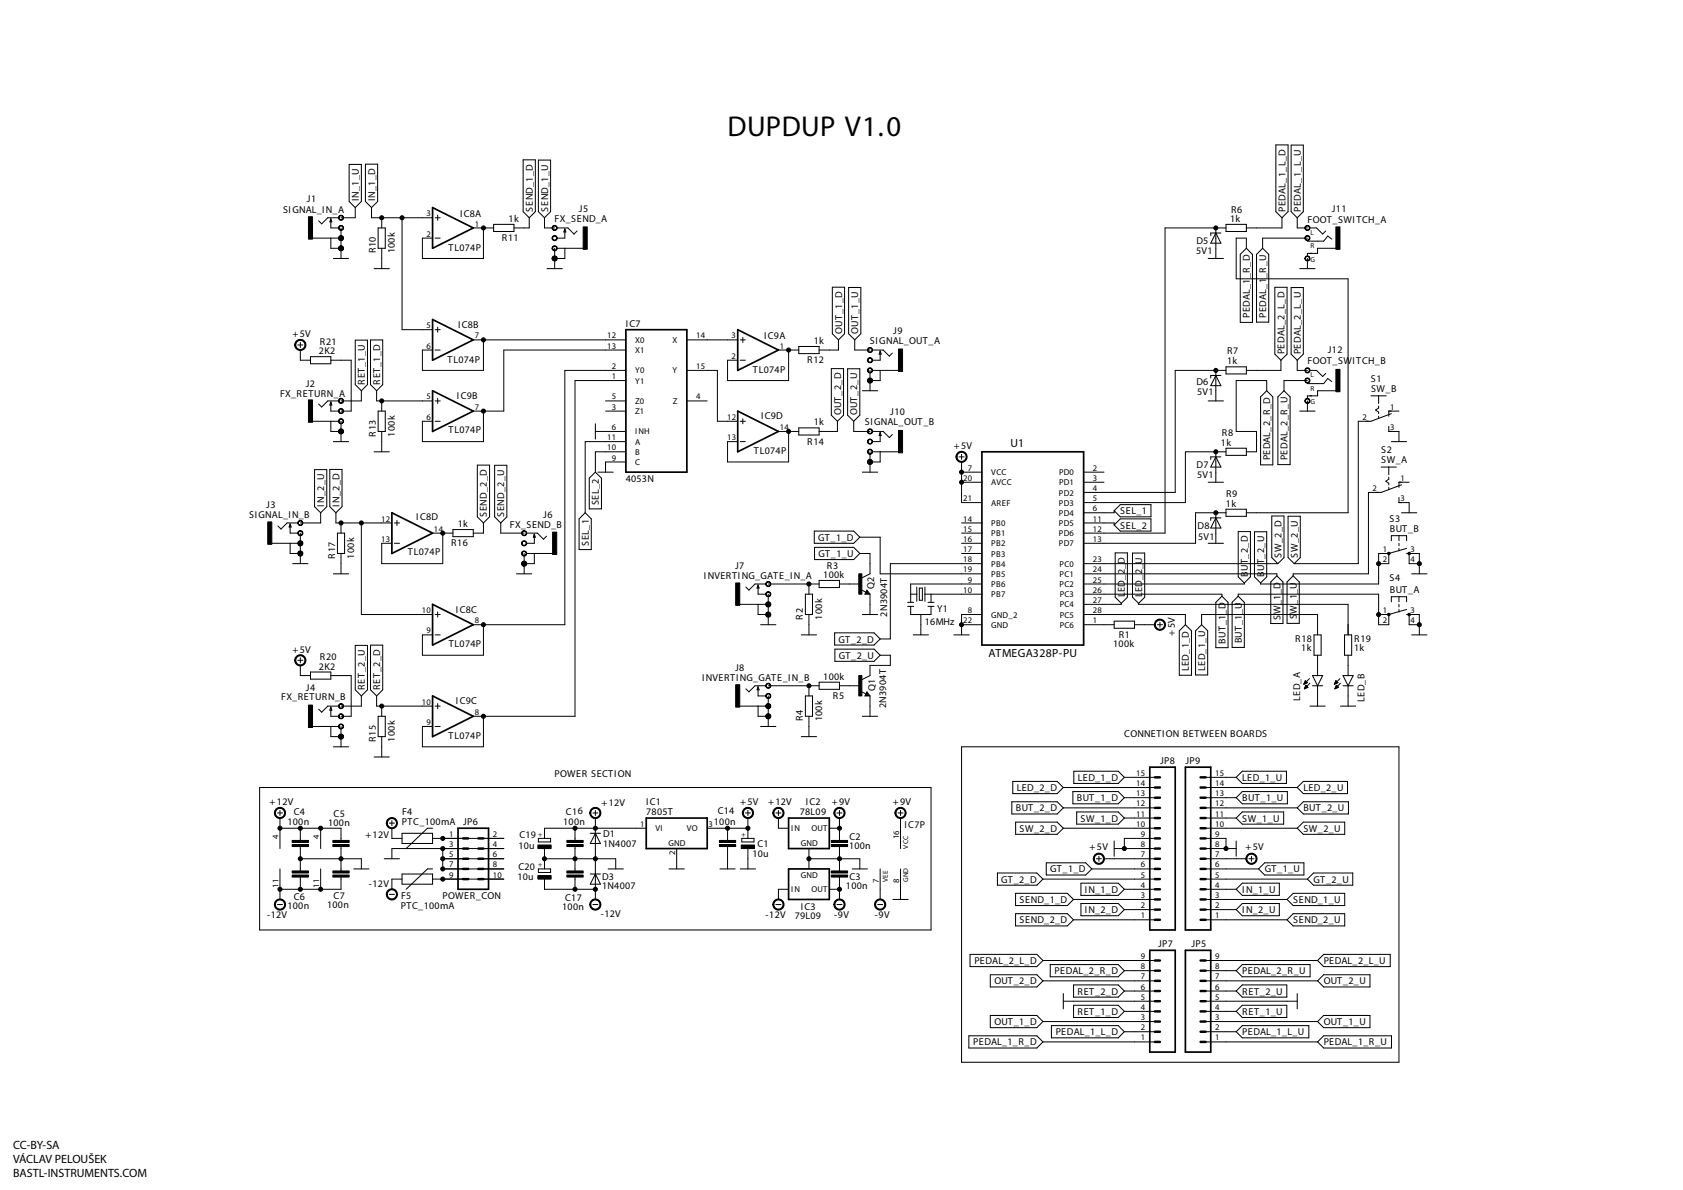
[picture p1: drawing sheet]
<svg xmlns="http://www.w3.org/2000/svg" width="420mm" height="297mm" viewBox="0 0 420 297" stroke-linecap="round" stroke-linejoin="round" font-family="sans-serif">
<defs><g id="words">
<text font-size="7.2" x="181.6" y="34">DUPDUP V1.0</text>
<g font-size="3">
<text x="3.3" y="286.7">CC-BY-SA</text>
<text x="3.3" y="290.3">VÁCLAV PELOUŠEK</text>
<text x="3.3" y="293.9">BASTL-INSTRUMENTS.COM</text>
</g>
<g font-size="2.9">
<text x="252.3" y="111.6">U1</text>
<text x="246.8" y="164.1">ATMEGA328P-PU</text>
</g>
<g font-size="2.5">
<text x="70.7" y="53.1">SIGNAL_IN_A</text>
<text x="76.6" y="50.5">J1</text>
<text x="89.6" y="50.3" transform="rotate(-90 89.6 50.3)">IN_1_U</text>
<text x="93.6" y="50.3" transform="rotate(-90 93.6 50.3)">IN_1_D</text>
<text x="133" y="52.8" transform="rotate(-90 133 52.8)">SEND_1_D</text>
<text x="136.8" y="52.8" transform="rotate(-90 136.8 52.8)">SEND_1_U</text>
<text x="144.5" y="52.8">J5</text>
<text x="307.3" y="53.1">R6</text>
<text x="320.9" y="52.8" transform="rotate(-90 320.9 52.8)">PEDAL_1_L_D</text>
<text x="324.7" y="52.8" transform="rotate(-90 324.7 52.8)">PEDAL_1_L_U</text>
<text x="332.5" y="52.8">J11</text>
<text x="114.8" y="54.2">IC8A</text>
<text x="127" y="55.4">1k</text>
<text x="138.5" y="55.4">FX_SEND_A</text>
<text x="307.1" y="55.4">1k</text>
<text x="326.4" y="55.6">FOOT_SWITCH_A</text>
<text x="93.8" y="63.2" transform="rotate(-90 93.8 63.2)">R10</text>
<text x="98.6" y="63.2" transform="rotate(-90 98.6 63.2)">100k</text>
<text x="112" y="62.7">TL074P</text>
<text x="125.3" y="60.2">R11</text>
<text x="298.6" y="63.4">5V1</text>
<text x="298.7" y="60.8">D5</text>
<text x="312" y="69.4" transform="rotate(-90 312 69.4)">_R_D</text>
<text x="316.1" y="69.4" transform="rotate(-90 316.1 69.4)">_R_U</text>
<text x="114.3" y="81.9">IC8B</text>
<text x="156.2" y="81.7">IC7</text>
<text x="210.2" y="83.3" transform="rotate(-90 210.2 83.3)">OUT_1_D</text>
<text x="214.3" y="83.3" transform="rotate(-90 214.3 83.3)">OUT_1_U</text>
<text x="223" y="83.3">J9</text>
<text x="312" y="79.4" transform="rotate(-90 312 79.4)">PEDAL_1</text>
<text x="316.1" y="79.3" transform="rotate(-90 316.1 79.3)">PEDAL_1</text>
<text x="73" y="84.2">+5V</text>
<text x="79.6" y="88.4">2K2</text>
<text x="79.9" y="86.1">R21</text>
<text x="190.8" y="84.7">IC9A</text>
<text x="203.2" y="85.8">1k</text>
<text x="217.2" y="85.8">SIGNAL_OUT_A</text>
<text x="306.3" y="88.4">R7</text>
<text x="320.7" y="88.4" transform="rotate(-90 320.7 88.4)">PEDAL_2_L_D</text>
<text x="324.7" y="88.4" transform="rotate(-90 324.7 88.4)">PEDAL_2_L_U</text>
<text x="331.5" y="88.1">J12</text>
<text x="111.7" y="90.7">TL074P</text>
<text x="188" y="93.2">TL074P</text>
<text x="201.5" y="90.6">R12</text>
<text x="306.3" y="90.9">1k</text>
<text x="326.4" y="90.9">FOOT_SWITCH_B</text>
<text x="342.2" y="95.2">S1</text>
<text x="69.9" y="99.1">FX_RETURN_A</text>
<text x="76.4" y="96.5">J2</text>
<text x="91.1" y="96" transform="rotate(-90 91.1 96)">RET_1_U</text>
<text x="94.9" y="96" transform="rotate(-90 94.9 96)">RET_1_D</text>
<text x="114.1" y="99.7">IC9B</text>
<text x="298.7" y="96.1">D6</text>
<text x="298.8" y="98.7">5V1</text>
<text x="342.3" y="97.8">SW_B</text>
<text x="190" y="104.5">IC9D</text>
<text x="203.2" y="106.2">1k</text>
<text x="210" y="103.6" transform="rotate(-90 210 103.6)">OUT_2_D</text>
<text x="214" y="103.6" transform="rotate(-90 214 103.6)">OUT_2_U</text>
<text x="215.9" y="106.2">SIGNAL_OUT_B</text>
<text x="222.2" y="103.6">J10</text>
<text x="93.8" y="109" transform="rotate(-90 93.8 109)">R13</text>
<text x="98.6" y="109" transform="rotate(-90 98.6 109)">100k</text>
<text x="112" y="108.2">TL074P</text>
<text x="188.2" y="113.3">TL074P</text>
<text x="201.5" y="111">R14</text>
<text x="238.1" y="112.1">+5V</text>
<text x="304.8" y="111.2">1k</text>
<text x="305.1" y="108.9">R8</text>
<text x="344.8" y="113">S2</text>
<text x="298.7" y="116.7">D7</text>
<text x="298.8" y="119.2">5V1</text>
<text x="317.1" y="114.9" transform="rotate(-90 317.1 114.9)">PEDAL_2_R_D</text>
<text x="321.4" y="114.9" transform="rotate(-90 321.4 114.9)">PEDAL_2_R_U</text>
<text x="344.8" y="115.6">SW_A</text>
<text x="156.2" y="120.4">4053N</text>
<text x="306.1" y="124.2">R9</text>
<text x="62.2" y="129.3">SIGNAL_IN_B</text>
<text x="66.5" y="126.7">J3</text>
<text x="80.9" y="126.5" transform="rotate(-90 80.9 126.5)">IN_2_U</text>
<text x="84.8" y="126.5" transform="rotate(-90 84.8 126.5)">IN_2_D</text>
<text x="103.9" y="129.9">IC8D</text>
<text x="114.3" y="131.6">1k</text>
<text x="121.6" y="129" transform="rotate(-90 121.6 129)">SEND_2_D</text>
<text x="125.9" y="129" transform="rotate(-90 125.9 129)">SEND_2_U</text>
<text x="127.3" y="131.8">FX_SEND_B</text>
<text x="135.6" y="129.3">J6</text>
<text x="149.5" y="126.1" transform="rotate(-90 149.5 126.1)">SEL_2</text>
<text x="279.7" y="128.4">SEL_1</text>
<text x="279.7" y="131.9">SEL_2</text>
<text x="299" y="131.9">D8</text>
<text x="306.1" y="126.5">1k</text>
<text x="346.9" y="130.3">S3</text>
<text x="112.6" y="136.4">R16</text>
<text x="147" y="136.3" transform="rotate(-90 147 136.3)">SEL_1</text>
<text x="204.2" y="135">GT_1_D</text>
<text x="299.1" y="134.7">5V1</text>
<text x="347" y="132.8">BUT_B</text>
<text x="83.6" y="139.4" transform="rotate(-90 83.6 139.4)">R17</text>
<text x="88.4" y="139.4" transform="rotate(-90 88.4 139.4)">100k</text>
<text x="101.8" y="138.4">TL074P</text>
<text x="183.5" y="142">J7</text>
<text x="204.3" y="139.1">GT_1_U</text>
<text x="206.4" y="141.9">R3</text>
<text x="280.8" y="140.7" transform="rotate(-90 280.8 140.7)">D</text>
<text x="285.1" y="140.7" transform="rotate(-90 285.1 140.7)">U</text>
<text x="311.5" y="142.5" transform="rotate(-90 311.5 142.5)">UT_2_D</text>
<text x="315.6" y="142.5" transform="rotate(-90 315.6 142.5)">UT_2_U</text>
<text x="319.9" y="139.2" transform="rotate(-90 319.9 139.2)">SW_2_D</text>
<text x="324" y="139.2" transform="rotate(-90 324 139.2)">SW_2_U</text>
<text x="175.7" y="144.5">INVERTING_GATE_IN_A</text>
<text x="205.5" y="144.3">100k</text>
<text x="218.2" y="147.1" transform="rotate(-90 218.2 147.1)">Q2</text>
<text x="280.8" y="149.1" transform="rotate(-90 280.8 149.1)">L</text>
<text x="280.8" y="147.8" transform="rotate(-90 280.8 147.8)">ED_2_</text>
<text x="285.1" y="149.1" transform="rotate(-90 285.1 149.1)">L</text>
<text x="285.1" y="147.8" transform="rotate(-90 285.1 147.8)">ED_2_</text>
<text x="311.5" y="144" transform="rotate(-90 311.5 144)">B</text>
<text x="315.6" y="144" transform="rotate(-90 315.6 144)">B</text>
<text x="323.7" y="148.3" transform="rotate(-90 323.7 148.3)">_U</text>
<text x="346.9" y="145">S4</text>
<text x="347" y="148.1">BUT_A</text>
<text x="113.8" y="153">IC8C</text>
<text x="200.5" y="154.7" transform="rotate(-90 200.5 154.7)">R2</text>
<text x="205.3" y="154.7" transform="rotate(-90 205.3 154.7)">100k</text>
<text x="221.5" y="153.9" transform="rotate(-90 221.5 153.9)">2N3904T</text>
<text x="230.9" y="155.9">16MHz</text>
<text x="234" y="152.6">Y1</text>
<text x="310" y="153.3" transform="rotate(-90 310 153.3)">_U</text>
<text x="319.7" y="154.7" transform="rotate(-90 319.7 154.7)">S</text>
<text x="319.7" y="153.3" transform="rotate(-90 319.7 153.3)">W_1_D</text>
<text x="323.7" y="154.6" transform="rotate(-90 323.7 154.6)">S</text>
<text x="323.7" y="153.2" transform="rotate(-90 323.7 153.2)">W_1</text>
<text x="112" y="161.5">TL074P</text>
<text x="209.3" y="160.4">GT_2_D</text>
<text x="277.9" y="161.5">100k</text>
<text x="279.3" y="159.2">R1</text>
<text x="293.3" y="158.7" transform="rotate(-90 293.3 158.7)">+5V</text>
<text x="306" y="160.7" transform="rotate(-90 306 160.7)">BUT_1_D</text>
<text x="310" y="160.6" transform="rotate(-90 310 160.6)">BUT_1</text>
<text x="323.4" y="160.3">R18</text>
<text x="338.1" y="160.3">R19</text>
<text x="73" y="162.9">+5V</text>
<text x="79.6" y="167.1">2K2</text>
<text x="79.9" y="164.8">R20</text>
<text x="183.5" y="167.4">J8</text>
<text x="209.4" y="164.4">GT_2_U</text>
<text x="296.8" y="167.6" transform="rotate(-90 296.8 167.6)">LED_1_D</text>
<text x="300.9" y="167.5" transform="rotate(-90 300.9 167.5)">LED_1_U</text>
<text x="324.9" y="162.5">1k</text>
<text x="338.1" y="162.5">1k</text>
<text x="76.4" y="172.4">J4</text>
<text x="91.1" y="172.2" transform="rotate(-90 91.1 172.2)">RET_2_U</text>
<text x="94.9" y="172.2" transform="rotate(-90 94.9 172.2)">RET_2_D</text>
<text x="175.3" y="169.9">INVERTING_GATE_IN_B</text>
<text x="205.5" y="169.7">100k</text>
<text x="218.5" y="172.4" transform="rotate(-90 218.5 172.4)">Q1</text>
<text x="70.2" y="174.7">FX_RETURN_B</text>
<text x="113.8" y="175.6">IC9C</text>
<text x="207.9" y="174.5">R5</text>
<text x="221.3" y="176.8" transform="rotate(-90 221.3 176.8)">2N3904T</text>
<text x="324.6" y="175" transform="rotate(-90 324.6 175)">LED_A</text>
<text x="340.6" y="175.2" transform="rotate(-90 340.6 175.2)">LED_B</text>
<text x="93.8" y="185.1" transform="rotate(-90 93.8 185.1)">R15</text>
<text x="98.6" y="185.1" transform="rotate(-90 98.6 185.1)">100k</text>
<text x="112" y="184.4">TL074P</text>
<text x="200.5" y="180.1" transform="rotate(-90 200.5 180.1)">R4</text>
<text x="205.3" y="180.1" transform="rotate(-90 205.3 180.1)">100k</text>
<text x="280.7" y="183.9">CONNETION BETWEEN BOARDS</text>
<text x="289.6" y="190.7">JP8</text>
<text x="295.9" y="190.7">JP9</text>
<text x="138.5" y="194">POWER SECTION</text>
<text x="253.8" y="197.5">LED_2_D</text>
<text x="269.1" y="194.9">LED_1_D</text>
<text x="310.1" y="194.9">LED_1_U</text>
<text x="325.4" y="197.5">LED_2_U</text>
<text x="67.3" y="201">+12V</text>
<text x="73.4" y="203.6">C4</text>
<text x="83.3" y="203.8">C5</text>
<text x="100.4" y="203.4">F4</text>
<text x="141.3" y="203.3">C16</text>
<text x="150.1" y="201.3">+12V</text>
<text x="161.3" y="203.6">7805T</text>
<text x="161.3" y="201">IC1</text>
<text x="179.2" y="203.3">C14</text>
<text x="184.8" y="201">+5V</text>
<text x="191.8" y="201">+12V</text>
<text x="199.7" y="203.4">78L09</text>
<text x="201.2" y="200.9">IC2</text>
<text x="207.6" y="201">+9V</text>
<text x="222.9" y="201">+9V</text>
<text x="253.6" y="202.5">BUT_2_D</text>
<text x="268.8" y="200">BUT_1_D</text>
<text x="310.1" y="200">BUT_1_U</text>
<text x="325.4" y="202.5">BUT_2_U</text>
<text x="71.8" y="205.8">100n</text>
<text x="81.9" y="206.1">100n</text>
<text x="91.2" y="209.1">+12V</text>
<text x="100.3" y="206">PTC_100mA</text>
<text x="115.6" y="206">JP6</text>
<text x="129.7" y="209.3">C19</text>
<text x="140.6" y="205.8">100n</text>
<text x="150.6" y="209">D1</text>
<text x="178.2" y="205.8">100n</text>
<text x="212" y="209.7">C2</text>
<text x="225.8" y="206.6">IC7P</text>
<text x="254.5" y="207.6">SW_2_D</text>
<text x="269.8" y="205.1">SW_1_D</text>
<text x="310.1" y="205.1">SW_1_U</text>
<text x="325.4" y="207.6">SW_2_U</text>
<text x="129.4" y="211.8">10u</text>
<text x="150.6" y="211.5">1N4007</text>
<text x="187.8" y="213.9">10u</text>
<text x="189.1" y="211.3">C1</text>
<text x="212" y="211.9">100n</text>
<text x="272" y="212.2">+5V</text>
<text x="311" y="212.2">+5V</text>
<text x="92.1" y="221.3">-12V</text>
<text x="129.2" y="219.7">10u</text>
<text x="129.4" y="217.2">C20</text>
<text x="150.3" y="221.9">1N4007</text>
<text x="150.3" y="219.7">D3</text>
<text x="211.2" y="221.8">100n</text>
<text x="212" y="219.6">C3</text>
<text x="250" y="220.3">GT_2_D</text>
<text x="262.1" y="217.8">GT_1_D</text>
<text x="315.7" y="217.8">GT_1_U</text>
<text x="327.9" y="220.3">GT_2_U</text>
<text x="71.8" y="226.9">100n</text>
<text x="73.4" y="224.6">C6</text>
<text x="81.7" y="226.7">100n</text>
<text x="83.3" y="224.4">C7</text>
<text x="100.1" y="226.8">PTC_100mA</text>
<text x="100.1" y="224.5">F5</text>
<text x="110.5" y="224.5">POWER_CON</text>
<text x="140.4" y="227.2">100n</text>
<text x="141.1" y="224.9">C17</text>
<text x="199.9" y="227.1">IC3</text>
<text x="254.5" y="225.4">SEND_1_D</text>
<text x="270.8" y="222.9">IN_1_D</text>
<text x="270.8" y="227.9">IN_2_D</text>
<text x="310.1" y="222.9">IN_1_U</text>
<text x="310.1" y="227.9">IN_2_U</text>
<text x="322.8" y="225.4">SEND_1_U</text>
<text x="66.7" y="229.2">-12V</text>
<text x="150" y="229">-12V</text>
<text x="191.1" y="229.2">-12V</text>
<text x="198.4" y="229.3">79L09</text>
<text x="208.3" y="229.2">-9V</text>
<text x="218.4" y="229.2">-9V</text>
<text x="254.5" y="230.5">SEND_2_D</text>
<text x="322.8" y="230.5">SEND_2_U</text>
<text x="289.1" y="236.4">JP7</text>
<text x="297.4" y="236.4">JP5</text>
<text x="243.3" y="240.6">PEDAL_2_L_D</text>
<text x="248.2" y="245.7">OUT_2_D</text>
<text x="263.3" y="243.2">PEDAL_2_R_D</text>
<text x="310.1" y="243.2">PEDAL_2_R_U</text>
<text x="330.5" y="245.7">OUT_2_U</text>
<text x="330.5" y="240.6">PEDAL_2_L_U</text>
<text x="269" y="248.3">RET_2_D</text>
<text x="310.1" y="248.3">RET_2_U</text>
<text x="248.2" y="255.9">OUT_1_D</text>
<text x="269" y="253.3">RET_1_D</text>
<text x="310.1" y="253.3">RET_1_U</text>
<text x="330.5" y="255.9">OUT_1_U</text>
<text x="243" y="261">PEDAL_1_R_D</text>
<text x="263.6" y="258.4">PEDAL_1_L_D</text>
<text x="310.1" y="258.4">PEDAL_1_L_U</text>
<text x="330.5" y="261">PEDAL_1_R_U</text>
</g>
<g font-size="2.1">
<text x="106.5" y="54">3</text>
<text x="106.5" y="59.1">2</text>
<text x="118.5" y="56.5">1</text>
<text x="106.5" y="81.9">5</text>
<text x="106.5" y="87">6</text>
<text x="118.5" y="84.5">7</text>
<text x="151.6" y="84.5">12</text>
<text x="151.6" y="87">13</text>
<text x="158.6" y="85.6">X0</text>
<text x="158.6" y="88.1">X1</text>
<text x="167.9" y="85.6">X</text>
<text x="173.8" y="84.5">14</text>
<text x="182.7" y="89.6">2</text>
<text x="182.7" y="84.5">3</text>
<text x="194.7" y="87">1</text>
<text x="152.7" y="92.1">2</text>
<text x="152.7" y="94.6">1</text>
<text x="158.6" y="93.2">Y0</text>
<text x="158.6" y="95.8">Y1</text>
<text x="167.9" y="93.2">Y</text>
<text x="173.8" y="92.1">15</text>
<text x="106.5" y="99.7">5</text>
<text x="152.7" y="99.7">5</text>
<text x="158.6" y="100.8">Z0</text>
<text x="168" y="100.8">Z</text>
<text x="173.8" y="99.7">4</text>
<text x="106.5" y="104.8">6</text>
<text x="118.5" y="102.3">7</text>
<text x="152.7" y="107.3">6</text>
<text x="152.7" y="102.3">3</text>
<text x="158.6" y="103.4">Z1</text>
<text x="181.5" y="104.8">12</text>
<text x="194.7" y="107.3">14</text>
<text x="340.1" y="104.8">2</text>
<text x="347.1" y="107.3">3</text>
<text x="347.1" y="102.3">1</text>
<text x="151.6" y="112.4">10</text>
<text x="151.6" y="109.9">11</text>
<text x="158.6" y="113.5">B</text>
<text x="158.6" y="111">A</text>
<text x="158.6" y="108.4">INH</text>
<text x="181.5" y="109.9">13</text>
<text x="152.7" y="115">9</text>
<text x="158.6" y="116.1">C</text>
<text x="241.6" y="117.5">7</text>
<text x="247.5" y="118.6">VCC</text>
<text x="264.4" y="118.6">PD0</text>
<text x="272.9" y="117.5">2</text>
<text x="240.5" y="120">20</text>
<text x="240.5" y="125.1">21</text>
<text x="247.5" y="121.1">AVCC</text>
<text x="264.4" y="123.7">PD2</text>
<text x="264.4" y="121.1">PD1</text>
<text x="272.9" y="125.1">5</text>
<text x="272.9" y="122.6">4</text>
<text x="272.9" y="120">3</text>
<text x="342.7" y="122.6">2</text>
<text x="349.6" y="125.1">3</text>
<text x="349.6" y="120">1</text>
<text x="95.1" y="130.2">12</text>
<text x="240.5" y="130.2">14</text>
<text x="247.5" y="126.2">AREF</text>
<text x="247.5" y="131.3">PB0</text>
<text x="264.4" y="131.3">PD5</text>
<text x="264.4" y="128.8">PD4</text>
<text x="264.4" y="126.2">PD3</text>
<text x="272.9" y="130.2">11</text>
<text x="272.9" y="127.6">6</text>
<text x="95.1" y="135.3">13</text>
<text x="108.3" y="132.7">14</text>
<text x="240.5" y="132.7">15</text>
<text x="240.5" y="135.3">16</text>
<text x="240.5" y="137.8">17</text>
<text x="247.5" y="133.8">PB1</text>
<text x="247.5" y="136.4">PB2</text>
<text x="264.4" y="133.8">PD6</text>
<text x="264.4" y="136.4">PD7</text>
<text x="272.9" y="132.7">12</text>
<text x="272.9" y="135.3">13</text>
<text x="345.2" y="137.8">1</text>
<text x="352.1" y="137.8">3</text>
<text x="240.5" y="140.3">18</text>
<text x="240.5" y="142.9">19</text>
<text x="247.5" y="138.9">PB3</text>
<text x="247.5" y="141.5">PB4</text>
<text x="264.5" y="141.5">PC0</text>
<text x="272.9" y="140.3">23</text>
<text x="272.9" y="142.9">24</text>
<text x="345.2" y="140.3">2</text>
<text x="352.1" y="140.3">4</text>
<text x="240.5" y="148">10</text>
<text x="241.6" y="145.4">9</text>
<text x="247.5" y="144">PB5</text>
<text x="247.5" y="146.5">PB6</text>
<text x="247.5" y="149.1">PB7</text>
<text x="264.5" y="144">PC1</text>
<text x="264.5" y="146.5">PC2</text>
<text x="264.5" y="149.1">PC3</text>
<text x="272.9" y="145.4">25</text>
<text x="272.9" y="148">26</text>
<text x="105.3" y="153">10</text>
<text x="118.5" y="155.6">8</text>
<text x="240.5" y="155.6">22</text>
<text x="241.6" y="153">8</text>
<text x="247.5" y="154.2">GND_2</text>
<text x="264.5" y="151.6">PC4</text>
<text x="264.5" y="154.2">PC5</text>
<text x="272.9" y="150.5">27</text>
<text x="272.9" y="153">28</text>
<text x="272.9" y="155.6">1</text>
<text x="345.2" y="153">1</text>
<text x="345.2" y="155.6">2</text>
<text x="352.1" y="153">3</text>
<text x="352.1" y="155.6">4</text>
<text x="106.5" y="158.1">9</text>
<text x="247.5" y="156.7">GND</text>
<text x="264.6" y="156.7">PC6</text>
<text x="105.3" y="175.9">10</text>
<text x="118.5" y="178.4">8</text>
<text x="106.5" y="181">9</text>
<text x="283.6" y="196.2">14</text>
<text x="283.6" y="193.7">15</text>
<text x="303.3" y="196.2">14</text>
<text x="303.3" y="193.7">15</text>
<text x="283.6" y="203.8">11</text>
<text x="283.6" y="201.3">12</text>
<text x="283.6" y="198.8">13</text>
<text x="303.3" y="203.8">11</text>
<text x="303.3" y="201.3">12</text>
<text x="303.3" y="198.8">13</text>
<text x="69.5" y="209.5" transform="rotate(-90 69.5 209.5)">4</text>
<text x="79.7" y="209.5" transform="rotate(-90 79.7 209.5)">4</text>
<text x="112.1" y="208.9">1</text>
<text x="123" y="208.9">2</text>
<text x="159.8" y="206.4">1</text>
<text x="163.7" y="207.5">VI</text>
<text x="171.5" y="207.5">VO</text>
<text x="176.9" y="206.4">3</text>
<text x="197.5" y="207.4">IN</text>
<text x="202.6" y="207.4">OUT</text>
<text x="224.5" y="209.5" transform="rotate(-90 224.5 209.5)">16</text>
<text x="283.6" y="206.4">10</text>
<text x="284.8" y="208.9">9</text>
<text x="303.3" y="208.9">9</text>
<text x="303.3" y="206.4">10</text>
<text x="112.1" y="214">5</text>
<text x="112.1" y="211.5">3</text>
<text x="123" y="214">6</text>
<text x="123" y="211.5">4</text>
<text x="166.9" y="211.1">GND</text>
<text x="168.6" y="213.3" transform="rotate(-90 168.6 213.3)">2</text>
<text x="199.9" y="211.1">GND</text>
<text x="284.8" y="214">7</text>
<text x="284.8" y="211.5">8</text>
<text x="303.3" y="214">7</text>
<text x="303.3" y="211.5">8</text>
<text x="69.5" y="221.6" transform="rotate(-90 69.5 221.6)">11</text>
<text x="79.7" y="221.6" transform="rotate(-90 79.7 221.6)">11</text>
<text x="112.1" y="219.1">9</text>
<text x="112.1" y="216.5">7</text>
<text x="123" y="219.1">10</text>
<text x="123" y="216.5">8</text>
<text x="199.9" y="219.2">GND</text>
<text x="219.4" y="220.4" transform="rotate(-90 219.4 220.4)">7</text>
<text x="224.5" y="220.4" transform="rotate(-90 224.5 220.4)">8</text>
<text x="284.8" y="221.6">4</text>
<text x="284.8" y="219.1">5</text>
<text x="284.8" y="216.5">6</text>
<text x="303.3" y="221.6">4</text>
<text x="303.3" y="219.1">5</text>
<text x="303.3" y="216.5">6</text>
<text x="197.5" y="222.6">IN</text>
<text x="202.6" y="222.6">OUT</text>
<text x="284.8" y="226.7">2</text>
<text x="284.8" y="224.2">3</text>
<text x="303.3" y="226.7">2</text>
<text x="303.3" y="224.2">3</text>
<text x="284.8" y="229.2">1</text>
<text x="303.3" y="229.2">1</text>
<text x="284.8" y="239.4">9</text>
<text x="303.3" y="239.4">9</text>
<text x="284.8" y="244.5">7</text>
<text x="284.8" y="241.9">8</text>
<text x="303.3" y="244.5">7</text>
<text x="303.3" y="241.9">8</text>
<text x="284.8" y="249.6">5</text>
<text x="284.8" y="247">6</text>
<text x="303.3" y="249.6">5</text>
<text x="303.3" y="247">6</text>
<text x="284.8" y="257.2">2</text>
<text x="284.8" y="254.6">3</text>
<text x="284.8" y="252.1">4</text>
<text x="303.3" y="257.2">2</text>
<text x="303.3" y="254.6">3</text>
<text x="303.3" y="252.1">4</text>
<text x="284.8" y="259.7">1</text>
<text x="303.3" y="259.7">1</text>
</g>
<g font-size="1.8">
<text x="327.2" y="58.7">L</text>
<text x="327.2" y="62">R</text>
<text x="327.2" y="65.3">G</text>
<text x="327.2" y="94.2">L</text>
<text x="327.2" y="97.5">R</text>
<text x="327.2" y="100.8">G</text>
<text x="135.3" y="208.9" transform="rotate(-90 135.3 208.9)">+</text>
<text x="186.1" y="208.9" transform="rotate(-90 186.1 208.9)">+</text>
<text x="226.7" y="211.8" transform="rotate(-90 226.7 211.8)">VCC</text>
<text x="135.3" y="216.5" transform="rotate(-90 135.3 216.5)">+</text>
<text x="221.6" y="220.2" transform="rotate(-90 221.6 220.2)">VEE</text>
<text x="226.7" y="220.2" transform="rotate(-90 226.7 220.2)">GND</text>
</g>
</g></defs>
<!-- layer: Vrstva 1 -->
<g fill="none" stroke="#000" stroke-width=".25">
<path d="M130.6 39.9h3v12.9l-1.5 1.6-1.5-1.6zM134.4 40h3.1v12.8l-1.6 1.6-1.5-1.6zM318.5 36.2h3.1v16.6l-1.6 1.6-1.5-1.6zM322.3 36.2h3.1v16.6l-1.6 1.6-1.5-1.6zM78 59.4h6.6M82.6 54.6v2.3h2M82.6 59.4v2.6h1.9M82.6 54.6l.2 .8h-.5zM84.6 54.4h-2.8l-1.5 1.5-.8-.8M84.7 53.9a.64 .64 0 0 1 1 .1 .64 .64 0 0 1-.4 1 .64 .64 0 0 1-.8-.6h.1a.49 .49 0 0 1 .8-.5 .49 .49 0 0 1 .1 .9 .49 .49 0 0 1-.8-.3l-.2-.1zM84.7 56.5a.64 .64 0 0 1 1 0 .64 .64 0 0 1-.4 1 .64 .64 0 0 1-.8-.6h.1a.49 .49 0 0 1 .8-.4 .49 .49 0 0 1 .1 .8 .49 .49 0 0 1-.8-.2l-.2-.2zM84.7 59a.64 .64 0 0 1 1 .1 .64 .64 0 0 1-.4 .9 .64 .64 0 0 1-.8-.6h.1a.49 .49 0 0 1 .8-.4 .49 .49 0 0 1 .1 .8 .49 .49 0 0 1-.8-.2l-.2-.2z"/>
<path d="M85.1 56.9v7.6M87.2 41h3v9.3l-1.5 1.5-1.5-1.5zM88.7 51.8v2.6h-3.6M91.2 41h3.1v9.3l-1.5 1.5-1.6-1.5zM92.8 51.8v2.6h15.2M94.4 56.9h1.8v5.1h-1.8zM95.3 54.4v2.5M100.4 54.4v27.9h7.6M108.6 54.4h1.3M108.6 59.4h1.3M109.3 53.7v1.3M118.2 56.9h5"/>
<path d="M120.7 56.9v7.6h-15.2v-5.1h2.5M123.2 56h5.1v1.8h-5.1zM132.1 54.4v2.5h-3.8M135.9 54.4v2.5h2.6M138 56.5a.65 .65 0 0 1 1 0 .65 .65 0 0 1-.3 1 .65 .65 0 0 1-.9-.6h.2a.5 .5 0 0 1 .6-.5 .5 .5 0 0 1 .2 .8 .5 .5 0 0 1-.8-.1l-.2-.2zM138 59a.65 .65 0 0 1 1 .1 .65 .65 0 0 1-.4 1 .65 .65 0 0 1-.8-.7h.2a.5 .5 0 0 1 .6-.5 .5 .5 0 0 1 .2 .8 .5 .5 0 0 1-.8-.1l-.2-.2zM139 56.9h2.8l1.5 1.5 .8-.7M141 57.1v2.3h-2M141 57.1l.3 .8h-.5zM303.5 58.2l1.3 2.5h-2.5zM303.5 56.9v7.6M304.8 58.2h-2.5v.6"/>
<path d="M306.1 56h5v1.8h-5zM306.1 56.9h-15.2v76.2h-20.4M320 54.4v2.5h-8.8M323.8 54.4l.1 2.5h2.5M325.9 56.5a.64 .64 0 0 1 1 0 .64 .64 0 0 1-.3 1 .64 .64 0 0 1-.8-.6h.1a.49 .49 0 0 1 .7-.5 .49 .49 0 0 1 .2 .8 .49 .49 0 0 1-.9-.1l-.1-.2zM325.9 59a.64 .64 0 0 1 1 .1 .64 .64 0 0 1-.3 .9 .64 .64 0 0 1-.8-.6h.1a.49 .49 0 0 1 .7-.5 .49 .49 0 0 1 .2 .8 .49 .49 0 0 1-.9-.1l-.1-.2zM326.4 59.4h-11.2v2.6M326.4 59.9v.3M327 56.9h1.7l1.5 1.5 .8-.7M332.5 59.7l-1-.8-1 1.3h-4M83.2 64.5h3.8M84.7 61.5a.64 .64 0 0 1 1 .1 .64 .64 0 0 1-.4 1 .64 .64 0 0 1-.8-.6h.1a.49 .49 0 0 1 .8-.4 .49 .49 0 0 1 .1 .8 .49 .49 0 0 1-.8-.3l-.2-.1z"/>
<path d="M93.4 67.1h3.8M95.3 62v5.1M136.6 67.1h3.8M138 61.5a.65 .65 0 0 1 1 .1 .65 .65 0 0 1-.4 1 .65 .65 0 0 1-.8-.6h.2a.5 .5 0 0 1 .6-.5 .5 .5 0 0 1 .2 .8 .5 .5 0 0 1-.8-.2l-.2-.1zM138 64.1a.65 .65 0 0 1 1 .1 .65 .65 0 0 1-.4 .9 .65 .65 0 0 1-.8-.6h.2a.5 .5 0 0 1 .6-.5 .5 .5 0 0 1 .2 .8 .5 .5 0 0 1-.8-.1l-.2-.2zM138.5 62v5.1M139 62h6.6M141 62v2.5h-1.9M207.8 71.7h3v11.6l-1.5 1.5-1.5-1.5zM211.9 71.8h3v11.5l-1.5 1.5-1.5-1.5zM301.6 64.5h3.8M309.6 63.5l1.5-1.5 1.6 1.5v17h-3.1z"/>
<path d="M311.1 62v-2.6h-2.5v10.2h27.9v58.4h-25.3M313.7 63.5l1.5-1.5 1.5 1.5v16.9h-3zM318.3 71.7h3v16.7l-1.5 1.5-1.5-1.5zM322.3 71.8h3.1v16.6l-1.6 1.5-1.5-1.5zM324.5 67.1h3.8M325.9 64.1a.64 .64 0 0 1 1 .1 .64 .64 0 0 1-.3 .9 .64 .64 0 0 1-.8-.6h.1a.49 .49 0 0 1 .7-.5 .49 .49 0 0 1 .2 .8 .49 .49 0 0 1-.9-.1l-.1-.2zM326.4 64.5v2.6M333.5 62h-4.6v1.2h-2.5v.8M74 85.2a1.4 1.4 0 0 1 2.2 .2 1.4 1.4 0 0 1-.9 2.1 1.4 1.4 0 0 1-1.7-1.4h.2a1.15 1.15 0 0 1 1.6-1.1 1.15 1.15 0 0 1 .3 1.9 1.15 1.15 0 0 1-1.8-.5l-.1-.3h-.2zM74.3 86.1h1.3M75 87.4v2.5h2.5M75 85.5v1.2"/>
<path d="M77.5 89h5.1v1.8h-5.1zM82.6 89.9h5.1v12.7h-2.6M84.7 99.6a.64 .64 0 0 1 1 .1 .64 .64 0 0 1-.4 1 .64 .64 0 0 1-.8-.6h.1a.5 .5 0 0 1 .8-.4 .5 .5 0 0 1 .1 .8 .5 .5 0 0 1-.8-.3l-.2-.1zM88.7 84.9h3v11.1l-1.5 1.5-1.5-1.5zM90.2 97.5v2.6h-5.1M92.5 84.9h3v11.1l-1.5 1.5-1.5-1.5zM94 97.5v2.6h14M108.6 87.4h1.3M108.6 82.3h1.3M109.3 81.7v1.2M109.3 99.4v1.3M118.2 84.8h38.1"/>
<path d="M120.7 84.8v7.7h-15.2v-5.1h2.5M156.3 95h-12.7v83.8h-25.4M156.3 87.4h-30.5v15.2h-7.6M156.3 92.5h-15.3v63.4h-22.8M171.5 92.5h7.6v12.7h5.1M171.5 84.8h12.7M184.8 89.9h1.3M184.8 84.8h1.3M185.4 84.2v1.3M194.3 87.4h5.1M196.9 87.4v7.6h-15.3v-5.1h2.6M199.4 86.5h5.1v1.8h-5.1z"/>
<path d="M207.5 92h3.1v11.6l-1.5 1.6-1.6-1.6zM209.3 84.8v2.6h-4.8M211.6 92.1h3.1v11.5l-1.6 1.6-1.5-1.6zM213.4 84.8v2.6h3.8M215.3 97.5h3.8M216.7 86.9a.64 .64 0 0 1 1 .1 .64 .64 0 0 1-.3 1 .64 .64 0 0 1-.8-.6h.1a.5 .5 0 0 1 .7-.4 .5 .5 0 0 1 .1 .8 .5 .5 0 0 1-.8-.3l-.1-.1zM216.7 89.5a.64 .64 0 0 1 1 .1 .64 .64 0 0 1-.3 .9 .64 .64 0 0 1-.8-.6h.1a.5 .5 0 0 1 .7-.4 .5 .5 0 0 1 .1 .8 .5 .5 0 0 1-.8-.2l-.1-.2zM216.7 92a.64 .64 0 0 1 1 .1 .64 .64 0 0 1-.3 1 .64 .64 0 0 1-.8-.6h.1a.5 .5 0 0 1 .7-.5 .5 .5 0 0 1 .1 .9 .5 .5 0 0 1-.8-.3l-.1-.1zM216.7 94.6a.64 .64 0 0 1 1 0 .64 .64 0 0 1-.3 1 .64 .64 0 0 1-.8-.6h.1a.5 .5 0 0 1 .7-.4 .5 .5 0 0 1 .1 .8 .5 .5 0 0 1-.8-.2l-.1-.2zM217.2 92.5v5M217.8 87.4h2.7l1.5 1.5 .8-.8M217.8 92.5h6.5"/>
<path d="M219.7 87.6v2.3h-1.9M219.7 92.5v2.5h-1.9M219.7 87.6l.3 .8h-.5zM303.5 93.7l1.3 2.6h-2.5zM303.5 92.5v7.6M304.8 93.7h-2.5v.7M306.1 91.6h5v1.7h-5zM306.1 92.5h-12.7v30.4h-22.9M316.2 97.5l1.6 1.6v16.9h-3.1v-16.9zM316.2 97.5v-2.5h-7.6v12.7h5.1v5.1h-2.5M319.8 89.9v2.6h-8.6M320.5 97.5l1.6 1.6v16.9h-3.1v-16.9z"/>
<path d="M323.8 89.9l.1 2.6h2.5M325.9 92a.64 .64 0 0 1 1 .1 .64 .64 0 0 1-.3 1 .64 .64 0 0 1-.8-.6h.1a.49 .49 0 0 1 .7-.5 .49 .49 0 0 1 .2 .8 .49 .49 0 0 1-.9-.2l-.1-.1zM325.9 94.6a.64 .64 0 0 1 1 0 .64 .64 0 0 1-.3 1 .64 .64 0 0 1-.8-.6h.1a.49 .49 0 0 1 .7-.5 .49 .49 0 0 1 .2 .8 .49 .49 0 0 1-.9-.1l-.1-.2zM325.9 99.6a.64 .64 0 0 1 1 .1 .64 .64 0 0 1-.3 1 .64 .64 0 0 1-.8-.6h.1a.49 .49 0 0 1 .7-.5 .49 .49 0 0 1 .2 .8 .49 .49 0 0 1-.9-.2l-.1-.1zM326.4 95h-5.9v2.5M326.4 95.5v.3M327 92.5h1.7l1.5 1.5 .8-.8M332.5 95.3l-1-.8-1 1.3h-4M333.5 97.5h-4.6v1.3h-2.5v.8M342.3 98.8h3.8M344.2 98.8v1.9M78 105.2h6.6"/>
<path d="M78.5 117.2h3.1v9.3l-1.5 1.5-1.6-1.5zM82.3 117.2h3.1v9.3l-1.5 1.5-1.6-1.5zM82.6 100.3l.2 .8h-.5zM82.6 105.2v2.5h1.9M82.6 100.3v2.3h2M83.2 110.2h3.8M84.6 100.1h-2.8l-1.5 1.5-.8-.8M84.7 102.2a.64 .64 0 0 1 1 .1 .64 .64 0 0 1-.4 .9 .64 .64 0 0 1-.8-.6h.1a.5 .5 0 0 1 .8-.4 .5 .5 0 0 1 .1 .8 .5 .5 0 0 1-.8-.2l-.2-.2zM84.7 104.7a.64 .64 0 0 1 1 .1 .64 .64 0 0 1-.4 1 .64 .64 0 0 1-.8-.6h.1a.5 .5 0 0 1 .8-.5 .5 .5 0 0 1 .1 .9 .5 .5 0 0 1-.8-.3l-.2-.1zM84.7 107.3a.64 .64 0 0 1 1 0 .64 .64 0 0 1-.4 1 .64 .64 0 0 1-.8-.6h.1a.5 .5 0 0 1 .8-.4 .5 .5 0 0 1 .1 .8 .5 .5 0 0 1-.8-.2l-.2-.2zM85.1 105.2v5M93.4 112.8h3.8"/>
<path d="M94.4 102.6h1.8v5.1h-1.8zM95.3 100.1v2.5M95.3 107.7v5.1M108.6 100.1h1.3M108.6 105.2h1.3M119.2 116.1h3v12.9l-1.5 1.5-1.5-1.5zM120.7 102.6v7.6h-15.2v-5h2.5M123.5 116.1h3v12.9l-1.5 1.5-1.5-1.5zM147.1 119.4l1.5-1.5 1.6 1.5v7.6h-3.1zM148.6 107.7h7.7M148.6 105.8v3.8M149.3 117.9h3.8"/>
<path d="M151.2 100.1h5.1M151.2 102.6h5.1M156.3 112.8h-7.7v5.1M156.3 110.2h-10.2v17.8M156.3 115.3h-5.1v2.6M171.5 100.1h5.1M184.8 110.2h1.3M184.8 105.2h1.3M185.4 104.5v1.3M194.3 107.7h5.1M196.9 107.7v7.6h-15.3v-5.1h2.6M199.4 106.8h5.1v1.8h-5.1z"/>
<path d="M209.1 105.2v2.5h-4.6M213.1 105.2v2.5h4.1M215.3 117.9h3.8M216.7 107.3a.64 .64 0 0 1 1 0 .64 .64 0 0 1-.3 1 .64 .64 0 0 1-.8-.6h.1a.5 .5 0 0 1 .7-.4 .5 .5 0 0 1 .1 .8 .5 .5 0 0 1-.8-.2l-.1-.2zM216.7 109.8a.64 .64 0 0 1 1 .1 .64 .64 0 0 1-.3 .9 .64 .64 0 0 1-.8-.6h.1a.5 .5 0 0 1 .7-.4 .5 .5 0 0 1 .1 .8 .5 .5 0 0 1-.8-.2l-.1-.2zM216.7 112.3a.64 .64 0 0 1 1 .1 .64 .64 0 0 1-.3 1 .64 .64 0 0 1-.8-.6h.1a.5 .5 0 0 1 .7-.4 .5 .5 0 0 1 .1 .8 .5 .5 0 0 1-.8-.3l-.1-.1zM216.7 114.9a.64 .64 0 0 1 1 .1 .64 .64 0 0 1-.3 .9 .64 .64 0 0 1-.8-.6h.1a.5 .5 0 0 1 .7-.4 .5 .5 0 0 1 .1 .8 .5 .5 0 0 1-.8-.2l-.1-.2zM217.2 112.8v5.1M217.8 107.7h2.7l1.5 1.5 .8-.7M217.8 112.8h6.5M219.7 107.9v2.3h-1.9M219.7 112.8v2.5h-1.9"/>
<path d="M219.7 107.9l.3 .8h-.5zM239 113.1a1.4 1.4 0 0 1 2.2 .2 1.4 1.4 0 0 1-.8 2.1 1.4 1.4 0 0 1-1.7-1.4h.2a1.15 1.15 0 0 1 1.6-1 1.15 1.15 0 0 1 .3 1.9 1.15 1.15 0 0 1-1.8-.6l-.1-.3h-.2zM239.4 114h1.3M240.1 113.4v1.3M240.1 115.3v10.2h5M240.1 117.9h5M270.5 117.9h5.1M301.6 100.1h3.8M303.5 114l1.3 2.6h-2.5zM303.5 112.8v7.6M304.8 114h-2.5v.7M306.1 111.9h5v1.8h-5z"/>
<path d="M306.1 112.8h-10.2v12.7h-25.4M324.5 102.6h3.8M326.4 100.1v2.5M344.2 101.3v.6l-.8 .5 .8 .5v.4M344.2 103.9v.6M344.8 116.6h3.8M346.7 106.4v1.3h2.5v2.5M346.7 116.6v1.9M346.7 119.1v.5l-.8 .5 .8 .5v.4M347.3 110.2h3.9M347.3 103.3l-5 1.9h-3.2v35.5h-16M349.2 102.6h-2.5v1.3"/>
<path d="M67.9 135.6h6.5M72.4 130.8v2.3h2M72.4 135.6v2.6h1.9M72.4 130.8l.3 .8h-.5zM74.4 130.5h-2.7l-1.6 1.6-.7-.8M74.5 130.1a.64 .64 0 0 1 1 .1 .64 .64 0 0 1-.4 1 .64 .64 0 0 1-.8-.7h.2a.49 .49 0 0 1 .7-.4 .49 .49 0 0 1 .1 .8 .49 .49 0 0 1-.8-.2l-.2-.2zM74.5 132.7a.64 .64 0 0 1 1 .1 .64 .64 0 0 1-.4 .9 .64 .64 0 0 1-.8-.6h.2a.49 .49 0 0 1 .7-.5 .49 .49 0 0 1 .1 .8 .49 .49 0 0 1-.8-.1l-.2-.2zM74.5 135.2a.64 .64 0 0 1 1 .1 .64 .64 0 0 1-.4 .9 .64 .64 0 0 1-.8-.6h.2a.49 .49 0 0 1 .7-.5 .49 .49 0 0 1 .1 .8 .49 .49 0 0 1-.8-.1l-.2-.2zM74.5 137.7a.64 .64 0 0 1 1 .1 .64 .64 0 0 1-.4 1 .64 .64 0 0 1-.8-.6h.2a.49 .49 0 0 1 .7-.5 .49 .49 0 0 1 .1 .8 .49 .49 0 0 1-.8-.2l-.2-.1zM75 133.1v7.6M80.1 128v2.5h-5.1M83.9 128v2.5h13.9"/>
<path d="M84.2 133.1h1.8v5.1h-1.8zM85.1 130.5v2.6M85.1 138.2v5M90.2 130.5v22.9h17.8M98.5 135.6h1.2M98.5 130.5h1.2M99.1 129.9v1.3M108 133.1h5.1M110.5 133.1v7.6h-15.2v-5.1h2.5M113.1 132.2h5.1v1.8h-5.1zM120.7 130.5v2.6h-2.5M125 130.5v2.6h5.9"/>
<path d="M130.4 132.7a.65 .65 0 0 1 1 .1 .65 .65 0 0 1-.4 .9 .65 .65 0 0 1-.8-.6h.2a.5 .5 0 0 1 .7-.4 .5 .5 0 0 1 .1 .8 .5 .5 0 0 1-.8-.2l-.2-.2zM130.4 135.2a.65 .65 0 0 1 1 .1 .65 .65 0 0 1-.4 1 .65 .65 0 0 1-.8-.7h.2a.5 .5 0 0 1 .7-.4 .5 .5 0 0 1 .1 .8 .5 .5 0 0 1-.8-.2l-.2-.2zM130.4 137.7a.65 .65 0 0 1 1 .1 .65 .65 0 0 1-.4 1 .65 .65 0 0 1-.8-.6h.2a.5 .5 0 0 1 .7-.4 .5 .5 0 0 1 .1 .8 .5 .5 0 0 1-.8-.3l-.2-.1zM130.9 138.2v5M131.4 133.1h2.8l1.5 1.5 .7-.8M131.4 138.2h6.6M133.4 133.3v2.3h-2M133.4 138.2v2.5h-1.9M133.4 133.3l.2 .8h-.5zM146.1 128l1.5 1.5v7.7h-3v-7.7zM203.3 132.6h9.8l1.6 1.5-1.6 1.5h-9.8zM203.3 136.6h9.8l1.6 1.6-1.6 1.5h-9.8z"/>
<path d="M214.7 138.2h2.5v5l-2 1.1M214.7 134.1h5v9.1h25.4M240.1 135.6h5M240.1 130.5h5M240.1 133.1h5M240.1 138.2h5M240.1 120.4h5M270.5 130.5h7.7v.5M270.5 120.4h5.1M278.2 131l1.5-1.5h7.6v3.1h-7.6zM278.2 127.5v.5h-7.7M278.4 138h3.1v11.1l-1.6 1.5-1.5-1.5z"/>
<path d="M279.7 126h7.6v3h-7.6l-1.5-1.5zM282.7 138h3.1v11.1l-1.6 1.5-1.5-1.5zM301.6 135.6h3.8M301.6 120.4h3.8M303.5 129.3l1.3 2.5h-2.5zM303.5 128v7.6M304.8 129.3h-2.5v.6M306.1 127.1h5v1.8h-5zM306.1 128h-7.6v7.6h-28M309.1 132.7h3.1v11.3l-1.6 1.5-1.5-1.5zM313.2 132.7h3v11.3l-1.5 1.5-1.5-1.5zM317.5 128.8h3v10.4l-1.5 1.5-1.5-1.5z"/>
<path d="M321.6 128.9h3v10.3l-1.5 1.5-1.5-1.5zM346.7 138.2h-2.5v7.6h-29.5v-.3M346.7 138.2v2.5h-2.5M346.7 121.6v.7M347.3 135v-1.3h3.9v1.3M349.2 124.2v1.3h2.6v2.5M349.2 133.7v1.3M349.2 135.6v.6M349.2 136.9v.6M349.9 128h3.8M349.9 121l-5.1 1.9h-3.2v20.3h-18.8v.5M351.2 136.9l-4.5 1.3"/>
<path d="M351.2 138.2h3.1v5M351.8 120.4h-2.6v1.2M351.8 138.2v2.5h2.5M73.1 140.7h3.8M83.2 143.2h3.8M108.6 153.4h1.3M108.6 158.5h1.3M109.3 152.8v1.2M120.7 155.9v7.7h-15.2v-5.1h2.5M128.9 143.2h3.9M130.4 140.3a.65 .65 0 0 1 1 .1 .65 .65 0 0 1-.4 .9 .65 .65 0 0 1-.8-.6h.2a.5 .5 0 0 1 .7-.4 .5 .5 0 0 1 .1 .8 .5 .5 0 0 1-.8-.2l-.2-.2zM184.7 150.9h6.5"/>
<path d="M189.3 146v2.3h1.9M189.3 150.9v2.5h1.9M189.3 146l.2 .8h-.5zM189.9 155.9h3.8M191.2 145.8h-2.7l-1.5 1.5-.8-.8M191.3 145.4a.64 .64 0 0 1 1 .1 .64 .64 0 0 1-.3 .9 .64 .64 0 0 1-.8-.6h.1a.49 .49 0 0 1 .7-.5 .49 .49 0 0 1 .1 .8 .49 .49 0 0 1-.8-.1l-.1-.2zM191.3 147.9a.64 .64 0 0 1 1 .1 .64 .64 0 0 1-.3 .9 .64 .64 0 0 1-.8-.6h.1a.49 .49 0 0 1 .7-.5 .49 .49 0 0 1 .1 .8 .49 .49 0 0 1-.8-.1l-.1-.2zM191.3 150.4a.64 .64 0 0 1 1 .1 .64 .64 0 0 1-.3 1 .64 .64 0 0 1-.8-.6h.1a.49 .49 0 0 1 .7-.5 .49 .49 0 0 1 .1 .8 .49 .49 0 0 1-.8-.2l-.1-.1zM191.3 153a.64 .64 0 0 1 1 .1 .64 .64 0 0 1-.3 .9 .64 .64 0 0 1-.8-.6h.1a.49 .49 0 0 1 .7-.5 .49 .49 0 0 1 .1 .8 .49 .49 0 0 1-.8-.1l-.1-.2zM191.8 145.8h12.7M191.8 148.3v7.6M200 158.5h3.9"/>
<path d="M201.1 148.3h1.7v5.1h-1.7zM202 145.8v2.5M202 153.4v5.1M204.5 144.9h5.1v1.8h-5.1zM208.4 158h9.8l1.5 1.5-1.5 1.5h-9.8zM209.6 145.8h5.1M215 147.2l1.2 .6M215.3 153.4h3.8M216.4 147.8l.2 .3h-.4l.2-.5 .5 .6h-.7M216.4 147.3l.8 1h-1.3zM217.2 148.3v5.1M226.6 150.3h1.5"/>
<path d="M226.6 151.4h1.5M227.4 151.4v2h5v-2M227.4 148.3h1.5M228 158.5h3.8M228.9 146.5v3.6M229.5 146.8h.8v3h-.8zM229.9 153.4v5.1M230.9 148.3h14.2M230.9 146.5v3.6M231.7 150.3h1.5M231.7 151.4h1.5M232.4 148.3v2"/>
<path d="M238.1 158.5h3.9M240.1 155.9h5M245.1 153.4h-5v5.1M245.1 140.7h-22.8v18.8h-2.6M245.1 145.8h-17.7v4.5M270.5 140.7h48.5M270.5 148.3h34.6v.5M270.5 153.4h25.4v2.5M270.5 155.9h7.7M270.5 143.2h48.3v.5M278.2 155h5v1.8h-5zM279.9 150.6v.3h-9.4"/>
<path d="M283.2 155.9h5.1M284.2 150.6v.3h52.3v7.6M288.5 155a1.4 1.4 0 0 1 2.3 .2 1.4 1.4 0 0 1-.8 2.1 1.4 1.4 0 0 1-1.8-1.4h.2a1.14 1.14 0 0 1 1.7-.9 1.14 1.14 0 0 1 .2 1.9 1.14 1.14 0 0 1-1.8-.7l-.1-.3h-.2zM288.9 155.9h1.3M289.6 155.3v1.3M295.9 155.9l1.6 1.6v11.1h-3.1v-11.1zM300 155.9l1.5 1.6v11h-3v-11zM300 155.9v-2.5h28.9v5.1M305.1 148.8l1.5 1.5v11.4h-3.1v-11.4zM307.6 150.3l1.5-1.5 1.5 1.5v11.3h-3zM309.1 148.8v-.5h35.1v7.6h2.5v-2.5M310.6 145.5v.3h-40.1"/>
<path d="M318.8 143.7l1.5 1.6v10.3h-3.1v-10.3zM322.8 143.7l1.6 1.6v10.3h-3.1v-10.3zM328 158.5h1.8v5.1h-1.8zM335.7 158.5h1.7v5.1h-1.7zM344.2 153.4h2.5M347.3 150.2v-1.3h3.9v1.3M349.2 148.9v1.3M349.2 150.9v.6M349.2 152.1v.7M351.2 152.1l-4.5 1.3M351.2 153.4h3.1v5.1M351.8 153.4v2.5h2.5"/>
<path d="M352.4 143.2h3.8M352.4 158.5h3.8M74 163.9a1.4 1.4 0 0 1 2.2 .2 1.4 1.4 0 0 1-.9 2.1 1.4 1.4 0 0 1-1.7-1.4h.2a1.15 1.15 0 0 1 1.6-1 1.15 1.15 0 0 1 .3 1.9 1.15 1.15 0 0 1-1.8-.6l-.1-.3h-.2zM74.3 164.8h1.3M75 166.1v2.5h2.5M75 164.2v1.3M77.5 167.7h5.1v1.8h-5.1zM82.6 176.5v2.3h2M82.6 176.5l.2 .8h-.5zM82.6 168.6h5.1v10.2h-2.6M84.6 176.3h-2.8l-1.5 1.5-.8-.8M84.7 175.8a.64 .64 0 0 1 1 .1 .64 .64 0 0 1-.4 1 .64 .64 0 0 1-.8-.6h.1a.5 .5 0 0 1 .8-.4 .5 .5 0 0 1 .1 .8 .5 .5 0 0 1-.8-.3l-.2-.1z"/>
<path d="M84.7 178.4a.64 .64 0 0 1 1 .1 .64 .64 0 0 1-.4 .9 .64 .64 0 0 1-.8-.6h.1a.49 .49 0 0 1 .8-.4 .49 .49 0 0 1 .1 .8 .49 .49 0 0 1-.8-.2l-.2-.2zM88.7 161.1h3v11.1l-1.5 1.5-1.5-1.5zM90.2 173.7v2.6h-5.1M92.5 161h3v11.2l-1.5 1.5-1.5-1.5zM94 173.7v2.6h14M94.4 178.8h1.8v5.1h-1.8zM95.3 176.3v2.5M108.6 176.3h1.3M109.3 175.6v1.3M120.7 178.8v7.6h-15.2v-5.1h2.5M184.7 176.3h6.5M189.3 171.4v2.3h1.9"/>
<path d="M189.3 176.3v2.5h1.9M189.3 171.4l.2 .8h-.5zM191.2 171.2h-2.7l-1.5 1.5-.8-.8M191.3 170.8a.64 .64 0 0 1 1 .1 .64 .64 0 0 1-.3 .9 .64 .64 0 0 1-.8-.6h.1a.49 .49 0 0 1 .7-.5 .49 .49 0 0 1 .1 .8 .49 .49 0 0 1-.8-.1l-.1-.2zM191.3 173.3a.64 .64 0 0 1 1 .1 .64 .64 0 0 1-.3 .9 .64 .64 0 0 1-.8-.6h.1a.49 .49 0 0 1 .7-.5 .49 .49 0 0 1 .1 .8 .49 .49 0 0 1-.8-.1l-.1-.2zM191.3 175.8a.64 .64 0 0 1 1 .1 .64 .64 0 0 1-.3 1 .64 .64 0 0 1-.8-.6h.1a.49 .49 0 0 1 .7-.5 .49 .49 0 0 1 .1 .8 .49 .49 0 0 1-.8-.2l-.1-.1zM191.3 178.4a.64 .64 0 0 1 1 .1 .64 .64 0 0 1-.3 .9 .64 .64 0 0 1-.8-.6h.1a.49 .49 0 0 1 .7-.5 .49 .49 0 0 1 .2 .8 .49 .49 0 0 1-.9-.1l-.1-.2zM191.8 171.2h12.7M191.8 173.7v7.6M201.1 173.7h1.7v5.1h-1.7zM202 171.2v2.5M202 178.8v5.1"/>
<path d="M204.5 170.3h5.1v1.8h-5.1zM208.4 162h9.8l1.5 1.6-1.5 1.5h-9.8zM209.6 171.2h5.1M215 172.6l1.2 .6M215.3 178.8h3.8M216.4 173.2l.2 .3h-.4l.2-.5 .5 .6h-.7M216.4 172.7l.8 1h-1.3zM217.2 173.7v5.1M219.7 163.6h2.6v2.5h-5.1v2.5l-2 1.1M325.5 170.7h.1M325.6 170.6h.3M325.6 170.5h.6"/>
<path d="M325.7 170.4h.6M325.7 171.8h.2M325.7 170.3h.5M325.7 171.7h.5M325.8 170.1h.3M325.8 171.6h.7M325.8 170h.2M325.8 171.4h.6M325.9 169.9l.5 .5-.9 .4zM325.9 171.3h.4M325.9 171.2h.3M326 171.1h.1"/>
<path d="M326 171l-.4 .9M326 171l.5 .6-.9 .3M326.9 169.4l-1.4 1.4M327 170.5l-1.4 1.4M327 176.3h3.8M327.7 171.2h2.5M327.7 168.6h2.5l-1.3 2.6zM328.9 163.6v5M328.9 171.2v5.1M333.1 170.7h.2M333.2 170.6h.3M333.2 170.5h.6"/>
<path d="M333.3 170.4h.7M333.3 171.8h.2M333.4 170.3h.5M333.4 171.7h.4M333.4 170.1h.3M333.4 171.6h.7M333.5 170h.1M333.5 171.4h.6M333.5 171.3h.4M333.5 169.9l.5 .5-.9 .4zM333.6 171.2h.2M333.6 171.1h.1"/>
<path d="M333.6 171l.5 .6-.9 .3M333.6 171l-.4 .9M334.5 169.4l-1.4 1.4M334.6 170.5l-1.4 1.4M334.6 176.3h3.9M335.3 171.2h2.5M335.3 168.6h2.5l-1.3 2.6zM336.5 163.6v5M336.5 171.2v5.1M64.8 196.6h167.6v35.5h-167.6zM78 181.3h6.6M82.6 181.3v2.6h1.9"/>
<path d="M83.2 186.4h3.8M84.7 180.9a.64 .64 0 0 1 1 .1 .64 .64 0 0 1-.4 1 .64 .64 0 0 1-.8-.7h.1a.49 .49 0 0 1 .8-.4 .49 .49 0 0 1 .1 .8 .49 .49 0 0 1-.8-.2l-.2-.2zM84.7 183.5a.64 .64 0 0 1 1 .1 .64 .64 0 0 1-.4 .9 .64 .64 0 0 1-.8-.6h.1a.49 .49 0 0 1 .8-.4 .49 .49 0 0 1 .1 .8 .49 .49 0 0 1-.8-.3l-.2-.1zM85.1 181.3v5.1M93.4 189h3.8M95.3 183.9v5.1M108.6 181.3h1.3M189.9 181.3h3.8M200 183.9h3.9M240.1 186.4h109.1v78.8h-109.1zM252.8 195.1h11.1l1.6 1.5-1.6 1.5h-11.1zM265.5 196.6h22.8"/>
<path d="M267.8 197.6h11.4l1.5 1.5-1.5 1.5h-11.4zM268.1 192.5h11.1l1.5 1.5-1.5 1.6h-11.1zM280.7 199.1h7.6M280.7 194h7.6M301 196.6h22.8M301 199.1h7.6M301 194h7.6M310.1 192.5h11.1v3.1h-11.1l-1.5-1.6zM310.1 197.6h11.3v3h-11.3l-1.5-1.5zM325.4 195.1h11v3h-11l-1.6-1.5zM68.9 202a1.4 1.4 0 0 1 2.2 .2 1.4 1.4 0 0 1-.8 2.1 1.4 1.4 0 0 1-1.8-1.4h.2a1.15 1.15 0 0 1 1.7-1.1 1.15 1.15 0 0 1 .2 2 1.15 1.15 0 0 1-1.8-.6l-.1-.3h-.2zM69.3 202.9h1.2"/>
<path d="M69.9 206.7h15.2v3.1M69.9 202.3v1.3M69.9 204.2v7.6M69.9 216.9v7.6M75 214.4h15.2v2.5M75 206.7v3.1M75 211.3v6.1M75 218.9v3.1M80.1 206.7v5.1M80.1 216.9v5.1M85.1 211.3v6.1M85.1 218.9v3.1h-15.2"/>
<path d="M88.3 216.9h3.8M95.9 214.4h3.8M96.8 204.5a1.39 1.39 0 0 1 2.2 .3 1.39 1.39 0 0 1-.8 2 1.39 1.39 0 0 1-1.8-1.3h.3a1.15 1.15 0 0 1 1.6-1.1 1.15 1.15 0 0 1 .3 1.9 1.15 1.15 0 0 1-1.9-.6v-.2h-.3zM97.2 205.5h1.3M97.8 206.7v2.6h2.6M97.8 204.8v1.3M100.4 208h7.6v2.5h-7.6zM100.4 218.2h7.6v2.5h-7.6zM100.4 219.4h-2.6v2.6M108 216.9h-1.3l-5.3 5.1M108 206.7h-1.3l-5.3 5.1M108 209.3h17.8"/>
<path d="M108 219.4h17.8M110.5 214.4h15.3M110.5 211.8v5.1h15.3M125.8 211.8h-28v2.6M134.4 209.3h3.1v.9h-3.1zM134.4 216.9h3.1v.9h-3.1zM135.9 211.8v5.1M135.9 219.4v2.6h12.7M135.9 214.4h17.8v2.5M143.6 206.7v3.1M143.6 211.3v6.1M143.6 218.9v3.1"/>
<path d="M147.4 208h2.5M147.4 218.2h2.5M147.6 202a1.39 1.39 0 0 1 2.2 .2 1.39 1.39 0 0 1-.8 2.1 1.39 1.39 0 0 1-1.8-1.4h.3a1.14 1.14 0 0 1 1.7-.9 1.14 1.14 0 0 1 .1 1.9 1.14 1.14 0 0 1-1.8-.7v-.3h-.3zM148 202.9h1.3M148.6 202.3v1.3M148.6 204.2v20.3M148.6 208l1.3 2.5h-2.5zM148.6 218.2l1.3 2.5h-2.5zM151.8 216.9h3.8M161.3 206.7h-25.4v2.6M167 216.9h3.8M168.9 211.8v5.1"/>
<path d="M176.6 206.7h10.1M179.7 216.9h3.8M181.6 206.7v3.1M181.6 211.3v5.6M184.8 216.9h3.8M185.2 209.3h3v.9h-3zM185.7 202a1.4 1.4 0 0 1 2.2 .2 1.4 1.4 0 0 1-.8 2.1 1.4 1.4 0 0 1-1.8-1.4h.3a1.15 1.15 0 0 1 1.6-1.1 1.15 1.15 0 0 1 .3 2 1.15 1.15 0 0 1-1.9-.6v-.3h-.3zM186.1 202.9h1.2M186.7 202.3v1.3M186.7 204.2v5.1M186.7 211.8v5.1M193.3 202a1.4 1.4 0 0 1 2.2 .2 1.4 1.4 0 0 1-.8 2.1 1.4 1.4 0 0 1-1.8-1.4h.3a1.15 1.15 0 0 1 1.6-1.1 1.15 1.15 0 0 1 .3 2 1.15 1.15 0 0 1-1.9-.6v-.3h-.3z"/>
<path d="M193.7 202.9h1.3M194.3 204.2v2.5h2.6M194.3 202.3v1.3M202 214.4h12.7v2.5M202 211.8v5.1M207 206.7h2.6M208.6 202a1.4 1.4 0 0 1 2.2 .2 1.4 1.4 0 0 1-.9 2.1 1.4 1.4 0 0 1-1.7-1.4h.2a1.15 1.15 0 0 1 1.6-1.1 1.15 1.15 0 0 1 .3 2 1.15 1.15 0 0 1-1.8-.6l-.1-.3h-.2zM208.9 202.9h1.3M209.6 202.3v1.3M209.6 204.2v5.6M209.6 211.3v6.1M209.6 218.9v5.6"/>
<path d="M212.7 216.9h3.9M219.7 216.9v7.6M223.8 202a1.39 1.39 0 0 1 2.2 .2 1.39 1.39 0 0 1-.8 2.1 1.39 1.39 0 0 1-1.8-1.4h.3a1.15 1.15 0 0 1 1.6-1.1 1.15 1.15 0 0 1 .3 2 1.15 1.15 0 0 1-1.9-.6v-.3h-.3zM224.2 202.9h1.2M224.8 202.3v1.3M224.8 204.2v7.6M224.8 216.9v7.6M249 217.9h9.8l1.6 1.5-1.6 1.6h-9.8zM252.6 200.1h11.3l1.6 1.6-1.6 1.5h-11.3zM253.6 205.2h10.3l1.6 1.5-1.6 1.6h-10.3zM260.4 219.4h27.9M261.2 215.4h9.8l1.6 1.5-1.6 1.5h-9.8z"/>
<path d="M265.5 206.7h22.8M265.5 201.7h22.8M268.8 202.7h10.4l1.5 1.5-1.5 1.5h-10.4zM272.6 216.9h15.7M273.3 213.4a1.39 1.39 0 0 1 2.2 .2 1.39 1.39 0 0 1-.8 2.1 1.39 1.39 0 0 1-1.8-1.3h.3a1.14 1.14 0 0 1 1.7-1 1.14 1.14 0 0 1 .1 1.9 1.14 1.14 0 0 1-1.8-.7v-.2h-.3zM273.7 214.4h1.3M274.3 213.7v1.3M275.6 214.4h12.7M278.2 211.8h10.1M278.2 209.9v3.8M280.7 204.2h7.6M288.3 209.3h-7.6v2.5"/>
<path d="M301 209.3h5.1v2.5M301 216.9h13.2M301 214.4h10.1M301 206.7h22.8M301 219.4h25.4M301 211.8h7.6M301 204.2h7.6M301 201.7h22.8M308.6 209.9v3.8M310.1 202.7h10.4v3h-10.4l-1.5-1.5zM311.4 213.4a1.4 1.4 0 0 1 2.2 .2 1.4 1.4 0 0 1-.8 2.1 1.4 1.4 0 0 1-1.8-1.3h.3a1.15 1.15 0 0 1 1.6-1.1 1.15 1.15 0 0 1 .3 1.9 1.15 1.15 0 0 1-1.9-.6v-.2h-.3zM311.8 214.4h1.3"/>
<path d="M312.4 213.7v1.3M315.7 215.4h9.8v3h-9.8l-1.5-1.5zM325.4 200.1h11.2v3.1h-11.2l-1.6-1.5zM325.4 205.2h10.3v3.1h-10.3l-1.6-1.6zM327.9 217.9h9.8v3.1h-9.8l-1.5-1.6zM68.9 224.8a1.4 1.4 0 0 1 2.2 .3 1.4 1.4 0 0 1-.8 2 1.4 1.4 0 0 1-1.8-1.3h.2a1.15 1.15 0 0 1 1.7-1.1 1.15 1.15 0 0 1 .2 1.9 1.15 1.15 0 0 1-1.8-.5l-.1-.3h-.2zM69.3 225.8h1.2M96.8 222.3a1.39 1.39 0 0 1 2.2 .2 1.39 1.39 0 0 1-.8 2.1 1.39 1.39 0 0 1-1.8-1.4h.3a1.15 1.15 0 0 1 1.6-1 1.15 1.15 0 0 1 .3 1.9 1.15 1.15 0 0 1-1.9-.6v-.3h-.3zM97.2 223.2h1.3M147.6 224.8a1.39 1.39 0 0 1 2.2 .3 1.39 1.39 0 0 1-.8 2 1.39 1.39 0 0 1-1.8-1.3h.3a1.14 1.14 0 0 1 1.7-1 1.14 1.14 0 0 1 .1 2 1.14 1.14 0 0 1-1.8-.7v-.3h-.3zM148 225.8h1.3M193.3 224.8a1.4 1.4 0 0 1 2.2 .3 1.4 1.4 0 0 1-.8 2 1.4 1.4 0 0 1-1.8-1.3h.3a1.15 1.15 0 0 1 1.6-1.1 1.15 1.15 0 0 1 .3 1.9 1.15 1.15 0 0 1-1.9-.5v-.3h-.3z"/>
<path d="M193.7 225.8h1.3M196.9 222h-2.6v2.5M207 222h2.6M208.6 224.8a1.4 1.4 0 0 1 2.2 .3 1.4 1.4 0 0 1-.9 2 1.4 1.4 0 0 1-1.7-1.3h.2a1.15 1.15 0 0 1 1.6-1.1 1.15 1.15 0 0 1 .3 1.9 1.15 1.15 0 0 1-1.8-.5l-.1-.3h-.2zM208.9 225.8h1.3M218.7 224.8a1.39 1.39 0 0 1 2.2 .3 1.39 1.39 0 0 1-.8 2 1.39 1.39 0 0 1-1.8-1.3h.3a1.15 1.15 0 0 1 1.6-1.1 1.15 1.15 0 0 1 .3 1.9 1.15 1.15 0 0 1-1.9-.5v-.3h-.3zM219.1 225.8h1.3M222.9 224.5h3.8M242.2 238.2h16.6l1.6 1.6-1.6 1.5h-16.6zM253.5 223h13l1.5 1.5-1.5 1.5h-13zM253.5 228.1h13l1.5 1.5-1.5 1.5h-13zM260.4 239.8h27.9"/>
<path d="M268 224.5h20.3M268 229.6h20.3M269.9 220.5h9.3l1.5 1.5-1.5 1.5h-9.3zM269.9 225.5h9.3l1.5 1.6-1.5 1.5h-9.3zM280.7 222h7.6M280.7 227.1h7.6M301 222h7.6M301 224.5h20.3M301 229.6h20.3M301 227.1h7.6M301 239.8h27.9M308.6 227.1l1.5-1.6h9.3v3.1h-9.3z"/>
<path d="M310.1 220.5h9.3v3h-9.3l-1.5-1.5zM321.3 224.5l1.5-1.5h12.9v3h-12.9zM321.3 229.6l1.5-1.5h12.9v3h-12.9zM330.5 238.2h16.6v3.1h-16.6l-1.6-1.5zM241.9 258.6h16.9l1.6 1.5-1.6 1.5h-16.9zM247.2 253.5h11.6l1.6 1.5-1.6 1.5h-11.6zM247.2 243.3h11.6l1.6 1.5-1.6 1.6h-11.6zM260.4 255h27.9M260.4 244.8h27.9M262.2 240.8h17l1.5 1.5-1.5 1.5h-17zM262.5 256h16.7l1.5 1.5-1.5 1.6h-16.7zM265.5 249.9h22.8"/>
<path d="M265.5 248v3.8M268 250.9h11.2l1.5 1.6-1.5 1.5h-11.2zM268 245.9h11.2l1.5 1.5-1.5 1.5h-11.2zM280.7 257.5h7.6M280.7 252.5h7.6M280.7 247.4h7.6M280.7 242.3h7.6M301 257.5h7.6M301 255h27.9M301 252.5h7.6M301 249.9h22.8M301 247.4h7.6"/>
<path d="M301 244.8h27.9M301 242.3h7.6M308.6 252.5l1.5-1.6h11.1v3.1h-11.1zM308.6 257.5l1.5-1.5h16.6v3.1h-16.6zM310.1 245.9h11.1v3h-11.1l-1.5-1.5zM310.1 240.8h17v3h-17l-1.5-1.5zM323.8 248v3.8M330.5 258.6h16.9v3h-16.9l-1.6-1.5zM330.5 253.5h11.5v3h-11.5l-1.6-1.5zM330.5 243.3h11.5v3.1h-11.5l-1.6-1.6zM260.4 260.1h27.9M301 260.1h27.9"/>
<circle cx="85.1" cy="59.4" r=".51"/>
<circle cx="95.3" cy="54.4" r=".51"/>
<circle cx="100.4" cy="54.4" r=".51"/>
<circle cx="120.7" cy="56.9" r=".51"/>
<circle cx="303.5" cy="56.9" r=".51"/>
<circle cx="85.1" cy="62" r=".51"/>
<circle cx="138.5" cy="64.5" r=".51"/>
<circle cx="120.7" cy="84.8" r=".51"/>
<circle cx="196.9" cy="87.4" r=".51"/>
<circle cx="217.2" cy="95" r=".51"/>
<circle cx="303.5" cy="92.5" r=".51"/>
<circle cx="85.1" cy="107.7" r=".51"/>
<circle cx="95.3" cy="100.1" r=".51"/>
<circle cx="120.7" cy="102.6" r=".51"/>
<circle cx="196.9" cy="107.7" r=".51"/>
<circle cx="217.2" cy="115.3" r=".51"/>
<circle cx="240.1" cy="117.9" r=".51"/>
<circle cx="303.5" cy="112.8" r=".51"/>
<circle cx="75" cy="138.2" r=".51"/>
<circle cx="75" cy="135.6" r=".51"/>
<circle cx="85.1" cy="130.5" r=".51"/>
<circle cx="90.2" cy="130.5" r=".51"/>
<circle cx="110.5" cy="133.1" r=".51"/>
<circle cx="240.1" cy="120.4" r=".51"/>
<circle cx="303.5" cy="128" r=".51"/>
<circle cx="346.7" cy="138.2" r=".32"/>
<circle cx="351.8" cy="138.2" r=".32"/>
<circle cx="120.7" cy="155.9" r=".51"/>
<circle cx="130.9" cy="140.7" r=".51"/>
<circle cx="191.8" cy="153.4" r=".51"/>
<circle cx="191.8" cy="150.9" r=".51"/>
<circle cx="202" cy="145.8" r=".51"/>
<circle cx="240.1" cy="155.9" r=".51"/>
<circle cx="344.2" cy="140.7" r=".51"/>
<circle cx="344.2" cy="153.4" r=".51"/>
<circle cx="346.7" cy="153.4" r=".32"/>
<circle cx="351.8" cy="153.4" r=".32"/>
<circle cx="354.3" cy="140.7" r=".51"/>
<circle cx="354.3" cy="155.9" r=".51"/>
<circle cx="95.3" cy="176.3" r=".51"/>
<circle cx="120.7" cy="178.8" r=".51"/>
<circle cx="191.8" cy="178.8" r=".51"/>
<circle cx="191.8" cy="176.3" r=".51"/>
<circle cx="202" cy="171.2" r=".51"/>
<circle cx="85.1" cy="183.9" r=".51"/>
<circle cx="69.9" cy="206.7" r=".51"/>
<circle cx="75" cy="214.4" r=".51"/>
<circle cx="75" cy="206.7" r=".51"/>
<circle cx="80.1" cy="206.7" r=".51"/>
<circle cx="85.1" cy="214.4" r=".51"/>
<circle cx="110.5" cy="216.9" r=".51"/>
<circle cx="110.5" cy="219.4" r=".51"/>
<circle cx="110.5" cy="209.3" r=".51"/>
<circle cx="110.5" cy="214.4" r=".51"/>
<circle cx="110.5" cy="211.8" r=".51"/>
<circle cx="135.9" cy="214.4" r=".51"/>
<circle cx="143.6" cy="214.4" r=".51"/>
<circle cx="143.6" cy="206.7" r=".51"/>
<circle cx="148.6" cy="206.7" r=".51"/>
<circle cx="148.6" cy="214.4" r=".51"/>
<circle cx="181.6" cy="206.7" r=".51"/>
<circle cx="186.7" cy="206.7" r=".51"/>
<circle cx="202" cy="214.4" r=".51"/>
<circle cx="209.6" cy="206.7" r=".51"/>
<circle cx="209.6" cy="214.4" r=".51"/>
<circle cx="280.7" cy="211.8" r=".51"/>
<circle cx="306.1" cy="211.8" r=".51"/>
<circle cx="69.9" cy="222" r=".51"/>
<circle cx="75" cy="222" r=".51"/>
<circle cx="80.1" cy="222" r=".51"/>
<circle cx="143.6" cy="222" r=".51"/>
<circle cx="148.6" cy="222" r=".51"/>
<circle cx="209.6" cy="222" r=".51"/>
</g>
<g fill="#000">
<path d="M84.7 53.9a.64 .64 0 0 1 1 .1 .64 .64 0 0 1-.4 1 .64 .64 0 0 1-.8-.6h.1a.49 .49 0 0 1 .8-.5 .49 .49 0 0 1 .1 .9 .49 .49 0 0 1-.8-.3l-.2-.1z" fill-rule="evenodd"/>
<path d="M84.7 56.5a.64 .64 0 0 1 1 0 .64 .64 0 0 1-.4 1 .64 .64 0 0 1-.8-.6h.1a.49 .49 0 0 1 .8-.4 .49 .49 0 0 1 .1 .8 .49 .49 0 0 1-.8-.2l-.2-.2z" fill-rule="evenodd"/>
<path d="M84.7 59a.64 .64 0 0 1 1 .1 .64 .64 0 0 1-.4 .9 .64 .64 0 0 1-.8-.6h.1a.49 .49 0 0 1 .8-.4 .49 .49 0 0 1 .1 .8 .49 .49 0 0 1-.8-.2l-.2-.2z" fill-rule="evenodd"/>
<path d="M138 56.5a.65 .65 0 0 1 1 0 .65 .65 0 0 1-.3 1 .65 .65 0 0 1-.9-.6h.2a.5 .5 0 0 1 .6-.5 .5 .5 0 0 1 .2 .8 .5 .5 0 0 1-.8-.1l-.2-.2z" fill-rule="evenodd"/>
<path d="M138 59a.65 .65 0 0 1 1 .1 .65 .65 0 0 1-.4 1 .65 .65 0 0 1-.8-.7h.2a.5 .5 0 0 1 .6-.5 .5 .5 0 0 1 .2 .8 .5 .5 0 0 1-.8-.1l-.2-.2z" fill-rule="evenodd"/>
<path d="M325.9 56.5a.64 .64 0 0 1 1 0 .64 .64 0 0 1-.3 1 .64 .64 0 0 1-.8-.6h.1a.49 .49 0 0 1 .7-.5 .49 .49 0 0 1 .2 .8 .49 .49 0 0 1-.9-.1l-.1-.2z" fill-rule="evenodd"/>
<path d="M325.9 59a.64 .64 0 0 1 1 .1 .64 .64 0 0 1-.3 .9 .64 .64 0 0 1-.8-.6h.1a.49 .49 0 0 1 .7-.5 .49 .49 0 0 1 .2 .8 .49 .49 0 0 1-.9-.1l-.1-.2z" fill-rule="evenodd"/>
<path d="M84.7 61.5a.64 .64 0 0 1 1 .1 .64 .64 0 0 1-.4 1 .64 .64 0 0 1-.8-.6h.1a.49 .49 0 0 1 .8-.4 .49 .49 0 0 1 .1 .8 .49 .49 0 0 1-.8-.3l-.2-.1z" fill-rule="evenodd"/>
<path d="M138 61.5a.65 .65 0 0 1 1 .1 .65 .65 0 0 1-.4 1 .65 .65 0 0 1-.8-.6h.2a.5 .5 0 0 1 .6-.5 .5 .5 0 0 1 .2 .8 .5 .5 0 0 1-.8-.2l-.2-.1z" fill-rule="evenodd"/>
<path d="M138 64.1a.65 .65 0 0 1 1 .1 .65 .65 0 0 1-.4 .9 .65 .65 0 0 1-.8-.6h.2a.5 .5 0 0 1 .6-.5 .5 .5 0 0 1 .2 .8 .5 .5 0 0 1-.8-.1l-.2-.2z" fill-rule="evenodd"/>
<path d="M325.9 64.1a.64 .64 0 0 1 1 .1 .64 .64 0 0 1-.3 .9 .64 .64 0 0 1-.8-.6h.1a.49 .49 0 0 1 .7-.5 .49 .49 0 0 1 .2 .8 .49 .49 0 0 1-.9-.1l-.1-.2z" fill-rule="evenodd"/>
<path d="M74 85.2a1.4 1.4 0 0 1 2.2 .2 1.4 1.4 0 0 1-.9 2.1 1.4 1.4 0 0 1-1.7-1.4h.2a1.15 1.15 0 0 1 1.6-1.1 1.15 1.15 0 0 1 .3 1.9 1.15 1.15 0 0 1-1.8-.5l-.1-.3h-.2z" fill-rule="evenodd"/>
<path d="M216.7 86.9a.64 .64 0 0 1 1 .1 .64 .64 0 0 1-.3 1 .64 .64 0 0 1-.8-.6h.1a.5 .5 0 0 1 .7-.4 .5 .5 0 0 1 .1 .8 .5 .5 0 0 1-.8-.3l-.1-.1z" fill-rule="evenodd"/>
<path d="M216.7 89.5a.64 .64 0 0 1 1 .1 .64 .64 0 0 1-.3 .9 .64 .64 0 0 1-.8-.6h.1a.5 .5 0 0 1 .7-.4 .5 .5 0 0 1 .1 .8 .5 .5 0 0 1-.8-.2l-.1-.2z" fill-rule="evenodd"/>
<path d="M216.7 92a.64 .64 0 0 1 1 .1 .64 .64 0 0 1-.3 1 .64 .64 0 0 1-.8-.6h.1a.5 .5 0 0 1 .7-.5 .5 .5 0 0 1 .1 .9 .5 .5 0 0 1-.8-.3l-.1-.1z" fill-rule="evenodd"/>
<path d="M216.7 94.6a.64 .64 0 0 1 1 0 .64 .64 0 0 1-.3 1 .64 .64 0 0 1-.8-.6h.1a.5 .5 0 0 1 .7-.4 .5 .5 0 0 1 .1 .8 .5 .5 0 0 1-.8-.2l-.1-.2z" fill-rule="evenodd"/>
<path d="M325.9 92a.64 .64 0 0 1 1 .1 .64 .64 0 0 1-.3 1 .64 .64 0 0 1-.8-.6h.1a.49 .49 0 0 1 .7-.5 .49 .49 0 0 1 .2 .8 .49 .49 0 0 1-.9-.2l-.1-.1z" fill-rule="evenodd"/>
<path d="M325.9 94.6a.64 .64 0 0 1 1 0 .64 .64 0 0 1-.3 1 .64 .64 0 0 1-.8-.6h.1a.49 .49 0 0 1 .7-.5 .49 .49 0 0 1 .2 .8 .49 .49 0 0 1-.9-.1l-.1-.2z" fill-rule="evenodd"/>
<path d="M84.7 99.6a.64 .64 0 0 1 1 .1 .64 .64 0 0 1-.4 1 .64 .64 0 0 1-.8-.6h.1a.5 .5 0 0 1 .8-.4 .5 .5 0 0 1 .1 .8 .5 .5 0 0 1-.8-.3l-.2-.1z" fill-rule="evenodd"/>
<path d="M84.7 102.2a.64 .64 0 0 1 1 .1 .64 .64 0 0 1-.4 .9 .64 .64 0 0 1-.8-.6h.1a.5 .5 0 0 1 .8-.4 .5 .5 0 0 1 .1 .8 .5 .5 0 0 1-.8-.2l-.2-.2z" fill-rule="evenodd"/>
<path d="M84.7 104.7a.64 .64 0 0 1 1 .1 .64 .64 0 0 1-.4 1 .64 .64 0 0 1-.8-.6h.1a.5 .5 0 0 1 .8-.5 .5 .5 0 0 1 .1 .9 .5 .5 0 0 1-.8-.3l-.2-.1z" fill-rule="evenodd"/>
<path d="M84.7 107.3a.64 .64 0 0 1 1 0 .64 .64 0 0 1-.4 1 .64 .64 0 0 1-.8-.6h.1a.5 .5 0 0 1 .8-.4 .5 .5 0 0 1 .1 .8 .5 .5 0 0 1-.8-.2l-.2-.2z" fill-rule="evenodd"/>
<path d="M216.7 107.3a.64 .64 0 0 1 1 0 .64 .64 0 0 1-.3 1 .64 .64 0 0 1-.8-.6h.1a.5 .5 0 0 1 .7-.4 .5 .5 0 0 1 .1 .8 .5 .5 0 0 1-.8-.2l-.1-.2z" fill-rule="evenodd"/>
<path d="M216.7 109.8a.64 .64 0 0 1 1 .1 .64 .64 0 0 1-.3 .9 .64 .64 0 0 1-.8-.6h.1a.5 .5 0 0 1 .7-.4 .5 .5 0 0 1 .1 .8 .5 .5 0 0 1-.8-.2l-.1-.2z" fill-rule="evenodd"/>
<path d="M216.7 112.3a.64 .64 0 0 1 1 .1 .64 .64 0 0 1-.3 1 .64 .64 0 0 1-.8-.6h.1a.5 .5 0 0 1 .7-.4 .5 .5 0 0 1 .1 .8 .5 .5 0 0 1-.8-.3l-.1-.1z" fill-rule="evenodd"/>
<path d="M216.7 114.9a.64 .64 0 0 1 1 .1 .64 .64 0 0 1-.3 .9 .64 .64 0 0 1-.8-.6h.1a.5 .5 0 0 1 .7-.4 .5 .5 0 0 1 .1 .8 .5 .5 0 0 1-.8-.2l-.1-.2z" fill-rule="evenodd"/>
<path d="M239 113.1a1.4 1.4 0 0 1 2.2 .2 1.4 1.4 0 0 1-.8 2.1 1.4 1.4 0 0 1-1.7-1.4h.2a1.15 1.15 0 0 1 1.6-1 1.15 1.15 0 0 1 .3 1.9 1.15 1.15 0 0 1-1.8-.6l-.1-.3h-.2z" fill-rule="evenodd"/>
<path d="M325.9 99.6a.64 .64 0 0 1 1 .1 .64 .64 0 0 1-.3 1 .64 .64 0 0 1-.8-.6h.1a.49 .49 0 0 1 .7-.5 .49 .49 0 0 1 .2 .8 .49 .49 0 0 1-.9-.2l-.1-.1z" fill-rule="evenodd"/>
<path d="M74.5 130.1a.64 .64 0 0 1 1 .1 .64 .64 0 0 1-.4 1 .64 .64 0 0 1-.8-.7h.2a.49 .49 0 0 1 .7-.4 .49 .49 0 0 1 .1 .8 .49 .49 0 0 1-.8-.2l-.2-.2z" fill-rule="evenodd"/>
<path d="M74.5 132.7a.64 .64 0 0 1 1 .1 .64 .64 0 0 1-.4 .9 .64 .64 0 0 1-.8-.6h.2a.49 .49 0 0 1 .7-.5 .49 .49 0 0 1 .1 .8 .49 .49 0 0 1-.8-.1l-.2-.2z" fill-rule="evenodd"/>
<path d="M74.5 135.2a.64 .64 0 0 1 1 .1 .64 .64 0 0 1-.4 .9 .64 .64 0 0 1-.8-.6h.2a.49 .49 0 0 1 .7-.5 .49 .49 0 0 1 .1 .8 .49 .49 0 0 1-.8-.1l-.2-.2z" fill-rule="evenodd"/>
<path d="M74.5 137.7a.64 .64 0 0 1 1 .1 .64 .64 0 0 1-.4 1 .64 .64 0 0 1-.8-.6h.2a.49 .49 0 0 1 .7-.5 .49 .49 0 0 1 .1 .8 .49 .49 0 0 1-.8-.2l-.2-.1z" fill-rule="evenodd"/>
<path d="M130.4 132.7a.65 .65 0 0 1 1 .1 .65 .65 0 0 1-.4 .9 .65 .65 0 0 1-.8-.6h.2a.5 .5 0 0 1 .7-.4 .5 .5 0 0 1 .1 .8 .5 .5 0 0 1-.8-.2l-.2-.2z" fill-rule="evenodd"/>
<path d="M130.4 135.2a.65 .65 0 0 1 1 .1 .65 .65 0 0 1-.4 1 .65 .65 0 0 1-.8-.7h.2a.5 .5 0 0 1 .7-.4 .5 .5 0 0 1 .1 .8 .5 .5 0 0 1-.8-.2l-.2-.2z" fill-rule="evenodd"/>
<path d="M130.4 137.7a.65 .65 0 0 1 1 .1 .65 .65 0 0 1-.4 1 .65 .65 0 0 1-.8-.6h.2a.5 .5 0 0 1 .7-.4 .5 .5 0 0 1 .1 .8 .5 .5 0 0 1-.8-.3l-.2-.1z" fill-rule="evenodd"/>
<path d="M130.4 140.3a.65 .65 0 0 1 1 .1 .65 .65 0 0 1-.4 .9 .65 .65 0 0 1-.8-.6h.2a.5 .5 0 0 1 .7-.4 .5 .5 0 0 1 .1 .8 .5 .5 0 0 1-.8-.2l-.2-.2z" fill-rule="evenodd"/>
<path d="M191.3 145.4a.64 .64 0 0 1 1 .1 .64 .64 0 0 1-.3 .9 .64 .64 0 0 1-.8-.6h.1a.49 .49 0 0 1 .7-.5 .49 .49 0 0 1 .1 .8 .49 .49 0 0 1-.8-.1l-.1-.2z" fill-rule="evenodd"/>
<path d="M191.3 147.9a.64 .64 0 0 1 1 .1 .64 .64 0 0 1-.3 .9 .64 .64 0 0 1-.8-.6h.1a.49 .49 0 0 1 .7-.5 .49 .49 0 0 1 .1 .8 .49 .49 0 0 1-.8-.1l-.1-.2z" fill-rule="evenodd"/>
<path d="M191.3 150.4a.64 .64 0 0 1 1 .1 .64 .64 0 0 1-.3 1 .64 .64 0 0 1-.8-.6h.1a.49 .49 0 0 1 .7-.5 .49 .49 0 0 1 .1 .8 .49 .49 0 0 1-.8-.2l-.1-.1z" fill-rule="evenodd"/>
<path d="M191.3 153a.64 .64 0 0 1 1 .1 .64 .64 0 0 1-.3 .9 .64 .64 0 0 1-.8-.6h.1a.49 .49 0 0 1 .7-.5 .49 .49 0 0 1 .1 .8 .49 .49 0 0 1-.8-.1l-.1-.2z" fill-rule="evenodd"/>
<path d="M288.5 155a1.4 1.4 0 0 1 2.3 .2 1.4 1.4 0 0 1-.8 2.1 1.4 1.4 0 0 1-1.8-1.4h.2a1.14 1.14 0 0 1 1.7-.9 1.14 1.14 0 0 1 .2 1.9 1.14 1.14 0 0 1-1.8-.7l-.1-.3h-.2z" fill-rule="evenodd"/>
<path d="M74 163.9a1.4 1.4 0 0 1 2.2 .2 1.4 1.4 0 0 1-.9 2.1 1.4 1.4 0 0 1-1.7-1.4h.2a1.15 1.15 0 0 1 1.6-1 1.15 1.15 0 0 1 .3 1.9 1.15 1.15 0 0 1-1.8-.6l-.1-.3h-.2z" fill-rule="evenodd"/>
<path d="M84.7 175.8a.64 .64 0 0 1 1 .1 .64 .64 0 0 1-.4 1 .64 .64 0 0 1-.8-.6h.1a.5 .5 0 0 1 .8-.4 .5 .5 0 0 1 .1 .8 .5 .5 0 0 1-.8-.3l-.2-.1z" fill-rule="evenodd"/>
<path d="M84.7 178.4a.64 .64 0 0 1 1 .1 .64 .64 0 0 1-.4 .9 .64 .64 0 0 1-.8-.6h.1a.49 .49 0 0 1 .8-.4 .49 .49 0 0 1 .1 .8 .49 .49 0 0 1-.8-.2l-.2-.2z" fill-rule="evenodd"/>
<path d="M191.3 170.8a.64 .64 0 0 1 1 .1 .64 .64 0 0 1-.3 .9 .64 .64 0 0 1-.8-.6h.1a.49 .49 0 0 1 .7-.5 .49 .49 0 0 1 .1 .8 .49 .49 0 0 1-.8-.1l-.1-.2z" fill-rule="evenodd"/>
<path d="M191.3 173.3a.64 .64 0 0 1 1 .1 .64 .64 0 0 1-.3 .9 .64 .64 0 0 1-.8-.6h.1a.49 .49 0 0 1 .7-.5 .49 .49 0 0 1 .1 .8 .49 .49 0 0 1-.8-.1l-.1-.2z" fill-rule="evenodd"/>
<path d="M191.3 175.8a.64 .64 0 0 1 1 .1 .64 .64 0 0 1-.3 1 .64 .64 0 0 1-.8-.6h.1a.49 .49 0 0 1 .7-.5 .49 .49 0 0 1 .1 .8 .49 .49 0 0 1-.8-.2l-.1-.1z" fill-rule="evenodd"/>
<path d="M191.3 178.4a.64 .64 0 0 1 1 .1 .64 .64 0 0 1-.3 .9 .64 .64 0 0 1-.8-.6h.1a.49 .49 0 0 1 .7-.5 .49 .49 0 0 1 .2 .8 .49 .49 0 0 1-.9-.1l-.1-.2z" fill-rule="evenodd"/>
<path d="M84.7 180.9a.64 .64 0 0 1 1 .1 .64 .64 0 0 1-.4 1 .64 .64 0 0 1-.8-.7h.1a.49 .49 0 0 1 .8-.4 .49 .49 0 0 1 .1 .8 .49 .49 0 0 1-.8-.2l-.2-.2z" fill-rule="evenodd"/>
<path d="M84.7 183.5a.64 .64 0 0 1 1 .1 .64 .64 0 0 1-.4 .9 .64 .64 0 0 1-.8-.6h.1a.49 .49 0 0 1 .8-.4 .49 .49 0 0 1 .1 .8 .49 .49 0 0 1-.8-.3l-.2-.1z" fill-rule="evenodd"/>
<path d="M68.9 202a1.4 1.4 0 0 1 2.2 .2 1.4 1.4 0 0 1-.8 2.1 1.4 1.4 0 0 1-1.8-1.4h.2a1.15 1.15 0 0 1 1.7-1.1 1.15 1.15 0 0 1 .2 2 1.15 1.15 0 0 1-1.8-.6l-.1-.3h-.2z" fill-rule="evenodd"/>
<path d="M96.8 204.5a1.39 1.39 0 0 1 2.2 .3 1.39 1.39 0 0 1-.8 2 1.39 1.39 0 0 1-1.8-1.3h.3a1.15 1.15 0 0 1 1.6-1.1 1.15 1.15 0 0 1 .3 1.9 1.15 1.15 0 0 1-1.9-.6v-.2h-.3z" fill-rule="evenodd"/>
<path d="M147.6 202a1.39 1.39 0 0 1 2.2 .2 1.39 1.39 0 0 1-.8 2.1 1.39 1.39 0 0 1-1.8-1.4h.3a1.14 1.14 0 0 1 1.7-.9 1.14 1.14 0 0 1 .1 1.9 1.14 1.14 0 0 1-1.8-.7v-.3h-.3z" fill-rule="evenodd"/>
<path d="M185.7 202a1.4 1.4 0 0 1 2.2 .2 1.4 1.4 0 0 1-.8 2.1 1.4 1.4 0 0 1-1.8-1.4h.3a1.15 1.15 0 0 1 1.6-1.1 1.15 1.15 0 0 1 .3 2 1.15 1.15 0 0 1-1.9-.6v-.3h-.3z" fill-rule="evenodd"/>
<path d="M193.3 202a1.4 1.4 0 0 1 2.2 .2 1.4 1.4 0 0 1-.8 2.1 1.4 1.4 0 0 1-1.8-1.4h.3a1.15 1.15 0 0 1 1.6-1.1 1.15 1.15 0 0 1 .3 2 1.15 1.15 0 0 1-1.9-.6v-.3h-.3z" fill-rule="evenodd"/>
<path d="M208.6 202a1.4 1.4 0 0 1 2.2 .2 1.4 1.4 0 0 1-.9 2.1 1.4 1.4 0 0 1-1.7-1.4h.2a1.15 1.15 0 0 1 1.6-1.1 1.15 1.15 0 0 1 .3 2 1.15 1.15 0 0 1-1.8-.6l-.1-.3h-.2z" fill-rule="evenodd"/>
<path d="M223.8 202a1.39 1.39 0 0 1 2.2 .2 1.39 1.39 0 0 1-.8 2.1 1.39 1.39 0 0 1-1.8-1.4h.3a1.15 1.15 0 0 1 1.6-1.1 1.15 1.15 0 0 1 .3 2 1.15 1.15 0 0 1-1.9-.6v-.3h-.3z" fill-rule="evenodd"/>
<path d="M273.3 213.4a1.39 1.39 0 0 1 2.2 .2 1.39 1.39 0 0 1-.8 2.1 1.39 1.39 0 0 1-1.8-1.3h.3a1.14 1.14 0 0 1 1.7-1 1.14 1.14 0 0 1 .1 1.9 1.14 1.14 0 0 1-1.8-.7v-.2h-.3z" fill-rule="evenodd"/>
<path d="M311.4 213.4a1.4 1.4 0 0 1 2.2 .2 1.4 1.4 0 0 1-.8 2.1 1.4 1.4 0 0 1-1.8-1.3h.3a1.15 1.15 0 0 1 1.6-1.1 1.15 1.15 0 0 1 .3 1.9 1.15 1.15 0 0 1-1.9-.6v-.2h-.3z" fill-rule="evenodd"/>
<path d="M68.9 224.8a1.4 1.4 0 0 1 2.2 .3 1.4 1.4 0 0 1-.8 2 1.4 1.4 0 0 1-1.8-1.3h.2a1.15 1.15 0 0 1 1.7-1.1 1.15 1.15 0 0 1 .2 1.9 1.15 1.15 0 0 1-1.8-.5l-.1-.3h-.2z" fill-rule="evenodd"/>
<path d="M96.8 222.3a1.39 1.39 0 0 1 2.2 .2 1.39 1.39 0 0 1-.8 2.1 1.39 1.39 0 0 1-1.8-1.4h.3a1.15 1.15 0 0 1 1.6-1 1.15 1.15 0 0 1 .3 1.9 1.15 1.15 0 0 1-1.9-.6v-.3h-.3z" fill-rule="evenodd"/>
<path d="M147.6 224.8a1.39 1.39 0 0 1 2.2 .3 1.39 1.39 0 0 1-.8 2 1.39 1.39 0 0 1-1.8-1.3h.3a1.14 1.14 0 0 1 1.7-1 1.14 1.14 0 0 1 .1 2 1.14 1.14 0 0 1-1.8-.7v-.3h-.3z" fill-rule="evenodd"/>
<path d="M193.3 224.8a1.4 1.4 0 0 1 2.2 .3 1.4 1.4 0 0 1-.8 2 1.4 1.4 0 0 1-1.8-1.3h.3a1.15 1.15 0 0 1 1.6-1.1 1.15 1.15 0 0 1 .3 1.9 1.15 1.15 0 0 1-1.9-.5v-.3h-.3z" fill-rule="evenodd"/>
<path d="M208.6 224.8a1.4 1.4 0 0 1 2.2 .3 1.4 1.4 0 0 1-.9 2 1.4 1.4 0 0 1-1.7-1.3h.2a1.15 1.15 0 0 1 1.6-1.1 1.15 1.15 0 0 1 .3 1.9 1.15 1.15 0 0 1-1.8-.5l-.1-.3h-.2z" fill-rule="evenodd"/>
<path d="M218.7 224.8a1.39 1.39 0 0 1 2.2 .3 1.39 1.39 0 0 1-.8 2 1.39 1.39 0 0 1-1.8-1.3h.3a1.15 1.15 0 0 1 1.6-1.1 1.15 1.15 0 0 1 .3 1.9 1.15 1.15 0 0 1-1.9-.5v-.3h-.3z" fill-rule="evenodd"/>
<circle cx="85.1" cy="59.4" r=".51"/>
<circle cx="95.3" cy="54.4" r=".51"/>
<circle cx="100.4" cy="54.4" r=".51"/>
<circle cx="120.7" cy="56.9" r=".51"/>
<circle cx="303.5" cy="56.9" r=".51"/>
<circle cx="85.1" cy="62" r=".51"/>
<circle cx="138.5" cy="64.5" r=".51"/>
<circle cx="120.7" cy="84.8" r=".51"/>
<circle cx="196.9" cy="87.4" r=".51"/>
<circle cx="217.2" cy="95" r=".51"/>
<circle cx="303.5" cy="92.5" r=".51"/>
<circle cx="85.1" cy="107.7" r=".51"/>
<circle cx="95.3" cy="100.1" r=".51"/>
<circle cx="120.7" cy="102.6" r=".51"/>
<circle cx="196.9" cy="107.7" r=".51"/>
<circle cx="217.2" cy="115.3" r=".51"/>
<circle cx="240.1" cy="117.9" r=".51"/>
<circle cx="303.5" cy="112.8" r=".51"/>
<circle cx="75" cy="138.2" r=".51"/>
<circle cx="75" cy="135.6" r=".51"/>
<circle cx="85.1" cy="130.5" r=".51"/>
<circle cx="90.2" cy="130.5" r=".51"/>
<circle cx="110.5" cy="133.1" r=".51"/>
<circle cx="240.1" cy="120.4" r=".51"/>
<circle cx="303.5" cy="128" r=".51"/>
<circle cx="346.7" cy="138.2" r=".32"/>
<circle cx="351.8" cy="138.2" r=".32"/>
<circle cx="120.7" cy="155.9" r=".51"/>
<circle cx="130.9" cy="140.7" r=".51"/>
<circle cx="191.8" cy="153.4" r=".51"/>
<circle cx="191.8" cy="150.9" r=".51"/>
<circle cx="202" cy="145.8" r=".51"/>
<circle cx="240.1" cy="155.9" r=".51"/>
<circle cx="344.2" cy="140.7" r=".51"/>
<circle cx="344.2" cy="153.4" r=".51"/>
<circle cx="346.7" cy="153.4" r=".32"/>
<circle cx="351.8" cy="153.4" r=".32"/>
<circle cx="354.3" cy="140.7" r=".51"/>
<circle cx="354.3" cy="155.9" r=".51"/>
<circle cx="95.3" cy="176.3" r=".51"/>
<circle cx="120.7" cy="178.8" r=".51"/>
<circle cx="191.8" cy="178.8" r=".51"/>
<circle cx="191.8" cy="176.3" r=".51"/>
<circle cx="202" cy="171.2" r=".51"/>
<circle cx="85.1" cy="183.9" r=".51"/>
<circle cx="69.9" cy="206.7" r=".51"/>
<circle cx="75" cy="214.4" r=".51"/>
<circle cx="75" cy="206.7" r=".51"/>
<circle cx="80.1" cy="206.7" r=".51"/>
<circle cx="85.1" cy="214.4" r=".51"/>
<circle cx="110.5" cy="216.9" r=".51"/>
<circle cx="110.5" cy="219.4" r=".51"/>
<circle cx="110.5" cy="209.3" r=".51"/>
<circle cx="110.5" cy="214.4" r=".51"/>
<circle cx="110.5" cy="211.8" r=".51"/>
<circle cx="135.9" cy="214.4" r=".51"/>
<circle cx="143.6" cy="214.4" r=".51"/>
<circle cx="143.6" cy="206.7" r=".51"/>
<circle cx="148.6" cy="206.7" r=".51"/>
<circle cx="148.6" cy="214.4" r=".51"/>
<circle cx="181.6" cy="206.7" r=".51"/>
<circle cx="186.7" cy="206.7" r=".51"/>
<circle cx="202" cy="214.4" r=".51"/>
<circle cx="209.6" cy="206.7" r=".51"/>
<circle cx="209.6" cy="214.4" r=".51"/>
<circle cx="280.7" cy="211.8" r=".51"/>
<circle cx="306.1" cy="211.8" r=".51"/>
<circle cx="69.9" cy="222" r=".51"/>
<circle cx="75" cy="222" r=".51"/>
<circle cx="80.1" cy="222" r=".51"/>
<circle cx="143.6" cy="222" r=".51"/>
<circle cx="148.6" cy="222" r=".51"/>
<circle cx="209.6" cy="222" r=".51"/>
</g>
<g fill="#000" stroke="#000" stroke-width=".25">
<path d="M77 54.1h1v5.6h-1zM145.6 56.6h1v5.6h-1zM333.5 56.6h1v5.6h-1zM77 99.8h1v5.6h-1zM224.3 87.1h1v5.6h-1zM333.5 92.2h1v5.6h-1zM224.3 107.4h1v5.6h-1zM66.8 130.3h1.1v5.6h-1.1zM138 132.8h1v5.6h-1zM183.7 145.5h1v5.6h-1zM214.4 143.2h.8v5.1h-.8zM77 176h1v5.6h-1z"/>
<path d="M183.7 170.9h1v5.6h-1zM214.4 168.6h.8v5.1h-.8zM72.9 209.8h4.1v.5h-4.1zM72.9 210.8h4.1v.5h-4.1zM72.9 217.4h4.1v.5h-4.1zM72.9 218.4h4.1v.5h-4.1zM83.1 209.8h4.1v.5h-4.1zM83.1 210.8h4.1v.5h-4.1zM83.1 217.4h4.1v.5h-4.1zM83.1 218.4h4.1v.5h-4.1zM134.3 210.9h3.3v.9h-3.3zM134.3 218.5h3.3v.9h-3.3z"/>
<path d="M141.5 209.8h4.1v.5h-4.1zM141.5 210.8h4.1v.5h-4.1zM141.5 217.4h4.1v.5h-4.1zM141.5 218.4h4.1v.5h-4.1zM179.6 209.8h4.1v.5h-4.1zM179.6 210.8h4.1v.5h-4.1zM185.1 210.9h3.3v.9h-3.3zM207.5 209.8h4.1v.5h-4.1zM207.5 210.8h4.1v.5h-4.1zM207.5 217.4h4.1v.5h-4.1zM207.5 218.4h4.1v.5h-4.1z"/>
</g>
<g fill="none" stroke="#000" stroke-width=".42">
<path d="M108 51.8l10.2 5.1-10.2 5.1zM108 79.8l10.2 5-10.2 5.1zM108 97.5l10.2 5.1-10.2 5.1zM156.3 82.3h15.2v35.6h-15.2zM184.2 82.3l10.1 5.1-10.1 5.1zM184.2 102.6l10.1 5.1-10.1 5.1zM245.1 112.8h25.4v48.2h-25.4zM97.8 128l10.2 5.1-10.2 5.1zM108 150.9l10.2 5-10.2 5.1zM108 173.7l10.2 5.1-10.2 5.1zM287 191.5h6.4v40.6h-6.4zM295.9 191.5h6.4v40.6h-6.4z"/>
<path d="M114.3 206.7h7.7v15.3h-7.7zM161.3 204.2h15.3v7.6h-15.3zM196.9 204.2h10.1v7.6h-10.1zM196.9 216.9h10.1v7.6h-10.1zM287 237.2h6.4v25.4h-6.4zM295.9 237.2h6.4v25.4h-6.4z"/>
</g>
<g fill="none" stroke="#000" stroke-width=".61">
<path d="M288.3 199.1h1.3M288.3 196.6h1.3M288.3 194h1.3M299.7 199.1h1.3M299.7 196.6h1.3M299.7 194h1.3M115.6 214.4h1.3M115.6 216.9h1.3M115.6 219.4h1.3M115.6 209.3h1.3M115.6 211.8h1.3M119.4 214.4h1.3"/>
<path d="M119.4 216.9h1.3M119.4 219.4h1.3M119.4 209.3h1.3M119.4 211.8h1.3M288.3 214.4h1.3M288.3 216.9h1.3M288.3 219.4h1.3M288.3 209.3h1.3M288.3 211.8h1.3M288.3 206.7h1.3M288.3 204.2h1.3M288.3 201.7h1.3"/>
<path d="M299.7 214.4h1.3M299.7 216.9h1.3M299.7 219.4h1.3M299.7 209.3h1.3M299.7 211.8h1.3M299.7 206.7h1.3M299.7 204.2h1.3M299.7 201.7h1.3M288.3 224.5h1.3M288.3 227.1h1.3M288.3 229.6h1.3M288.3 222h1.3"/>
<path d="M288.3 239.8h1.3M299.7 224.5h1.3M299.7 227.1h1.3M299.7 229.6h1.3M299.7 222h1.3M299.7 239.8h1.3M288.3 255h1.3M288.3 257.5h1.3M288.3 249.9h1.3M288.3 252.5h1.3M288.3 247.4h1.3M288.3 244.8h1.3"/>
<path d="M288.3 242.3h1.3M299.7 255h1.3M299.7 257.5h1.3M299.7 249.9h1.3M299.7 252.5h1.3M299.7 247.4h1.3M299.7 244.8h1.3M299.7 242.3h1.3M288.3 260.1h1.3M299.7 260.1h1.3"/>
</g>
<use href="#words"/>
</svg>
